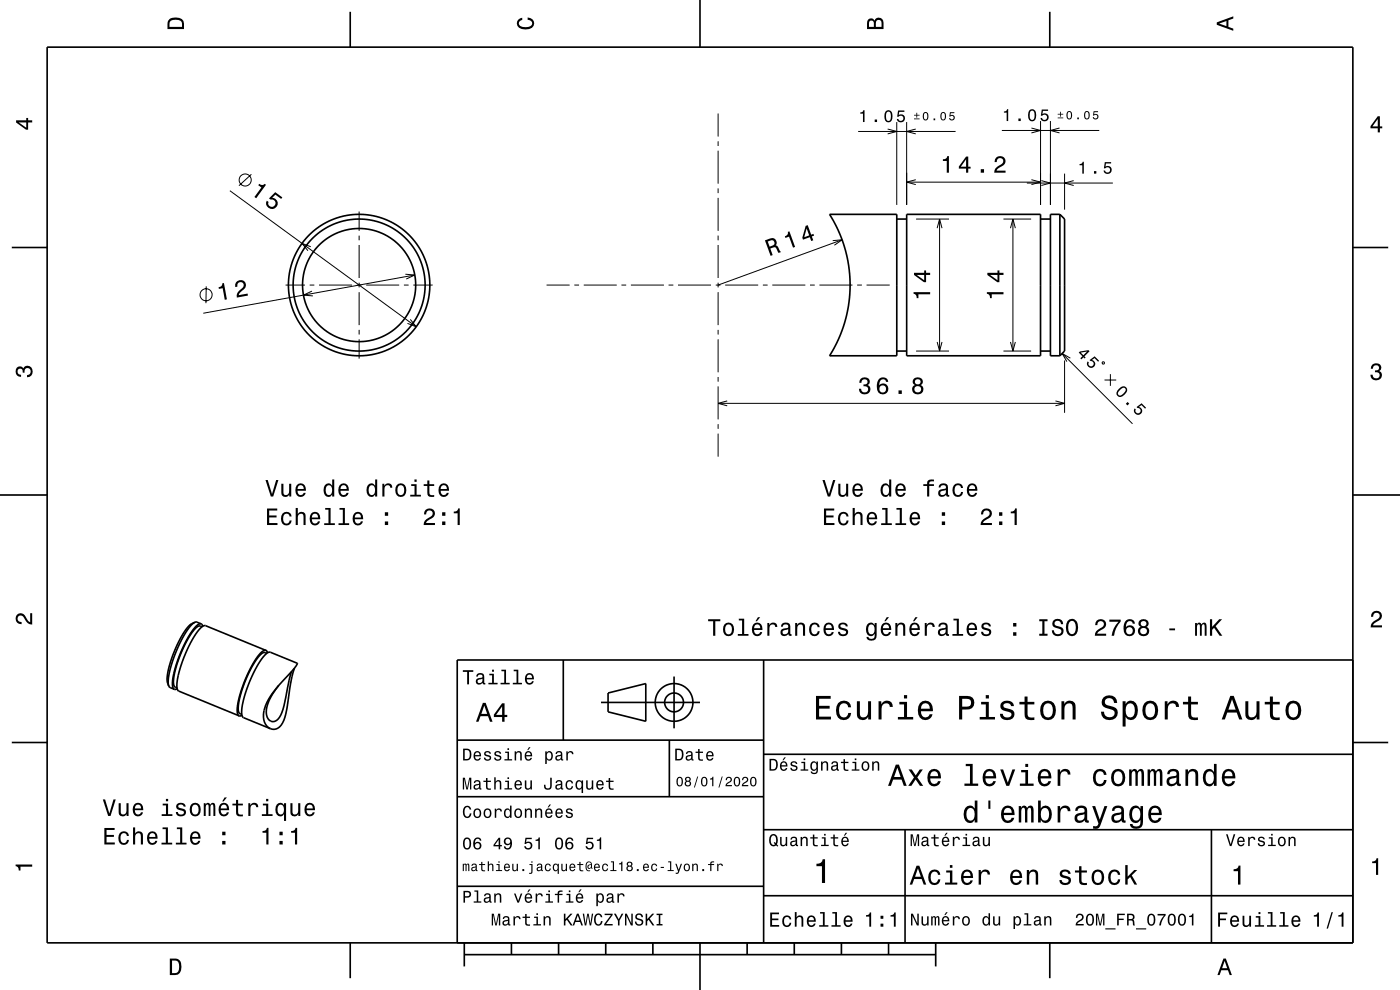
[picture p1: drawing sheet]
<svg xmlns="http://www.w3.org/2000/svg" width="297mm" height="210mm" viewBox="0 0 297 210" stroke-linecap="round" stroke-linejoin="round" font-family="sans-serif">
<g fill="none" stroke="#000" stroke-width=".21">
<path d="M53.3 37l-2.6 2.4M152.3 24.1v4.9M152.3 30v1M152.3 32v7M152.3 40v1M182.1 27.9h20.6M188.3 27.4l1.9 .5-1.9 .5M190.2 25.9v17.6M192.3 25.9v17.6M192.3 38.6h28.4M194.3 27.4l-2 .5 2 .5M194.3 38.1l-2 .5 2 .6"/>
<path d="M212.5 27.7h20.7M217.8 38.8h18.3M218.8 27.2l1.9 .5-1.9 .5M218.8 38.1l1.9 .5-1.9 .6M220.7 25.7v17.8M220.9 38.3l1.9 .5-1.9 .5M222.8 25.7v17.8M224.8 27.2l-2 .5 2 .5M225.8 36.8v7.7M227.8 38.3l-2 .5 2 .5M48.8 40.5l39.5 28.8M65.9 52.3l-1.8-.7 1.2 1.6"/>
<path d="M76.2 44.9v4.1M76.2 50v1M76.2 52v7M76.2 60v1M86 58.2l2 .1-1.8 .9M88 58.3l-44.9 8.1M152.3 42v7M152.3 50v1M152.3 52v7M152.3 60v1M176.7 51l1.9-.1-1.6 1.1M178.6 50.9l-26.3 9.6"/>
<path d="M194.3 46.5h7M198.8 48.4l.5-1.9 .5 1.9M199.3 46.5v28M212.9 46.5h5.8M214.4 48.4l.5-1.9 .5 1.9M214.9 46.5v28M43.8 60.7l-.1 3.6M60.6 60.5h4.1M65.7 60.5h1M66.2 61.8l-1.8 .8 2 .2M67.7 60.5h7M75.7 60.5h1"/>
<path d="M76.2 62v7M76.2 70v1M76.2 72v4.1M77.7 60.5h7M85.7 60.5h1M87 67.8l1.3 1.5-1.9-.7M87.7 60.5h4.1M115.9 60.5h4.9M121.8 60.5h1M123.8 60.5h7M131.8 60.5h1M133.8 60.5h7"/>
<path d="M141.8 60.5h1M143.8 60.5h7M151.8 60.5h1M152.3 62v7M152.3 70v1M152.3 72v7M152.3 80v1M153.8 60.5h7M161.8 60.5h1M163.8 60.5h7M171.8 60.5h1M173.8 60.5h7"/>
<path d="M181.8 60.5h1M183.8 60.5h4.9M194.3 74.5h7M198.8 72.5l.5 2 .5-2M212.9 74.5h5.8M214.4 72.5l.5 2 .5-2M225.3 75l14.9 14.9M225.8 76.5v11.1M227.1 76l-1.8-1 1 1.7M233.8 76.9l.4-.1 .1 .3-.4 .1zM235.6 79.4v2.4M152.3 82v7"/>
<path d="M152.3 90v1M152.3 92v4.9M152.3 85.6h73.5M154.3 85l-2 .6 2 .5M223.9 85l1.9 .6-1.9 .5M234.3 80.6h2.5"/>
<circle cx="52" cy="38.2" r="1.28"/>
<circle cx="43.7" cy="62.5" r="1.28"/>
</g>
<g fill="none" stroke="#000" stroke-width=".35">
<path d="M10 10h277v190h-277zM74.3 2.5v7.5M148.5 0v10M222.7 2.5v7.5M2.5 52.5h7.5M176 45.5h14.2v30h-14.2l1.9-3.6 1.3-3.5 .8-3.6 .3-4.3-.2-3.9-.8-3.7-1.4-3.8zM190.2 46.5h2.1M192.3 45.5h28.4v30h-28.4zM220.7 46.5h2.1M224.8 45.5h-2v30h2M224.8 45.5v30M224.8 45.5l1 1v28l-1 1"/>
<path d="M287 52.5h7.5M190.2 74.5h2.1M220.7 74.5h2.1M0 105h10M287 105h10M41.3 132l-.8 .7-1.1 1.4-2 4.2-.9 2.3-.6 2.3-.2 1.6 .1 1M41.3 132l.4-.1 1 .4M41.3 132l-.9 .5-.9 1-1.3 2.1-1.2 2.4-.9 2.6-.6 2.4v1.4l.3 1.1M42.7 132.3a2.59 2.59 0 0 0-2 1.7l-1.4 2.4-1.3 2.9-1 3.1-.4 2.2a1.62 1.62 0 0 0 .4 1.6M42.7 132.3l.3 .5M42.9 133l-.4-.2a2.76 2.76 0 0 0-2 1.8l-1.4 2.5-1.1 2.5-.8 2.5-.4 2a1.64 1.64 0 0 0 .4 1.7l.4 .1M56.3 138.9l.5-.5 .5-.1 5.8 2.4-.6 1a41.2 41.2 0 0 0-5.6 6.7 5.4 5.4 0 0 0-.6 5.3l1.1 .9-5.7-2.4a2.39 2.39 0 0 1-.3-2.4l.6-2.7 1.2-3.2 1.6-3.1z"/>
<path d="M56.4 138l-12.8-5.3a2.58 2.58 0 0 0-2 1.7l-1.5 2.6-1.2 2.7-1 3.1-.4 2.2a1.62 1.62 0 0 0 .4 1.6l12.8 5.2M56.4 138a2.58 2.58 0 0 0-2 1.6l-1.4 2.4-1.2 2.7-1 2.9-.5 2.6a1.63 1.63 0 0 0 .4 1.6M56.4 138l.4 .5M56.6 138.6l-.4-.2a2.77 2.77 0 0 0-2 1.8l-1.2 2.1-1.2 2.7-.8 2.5-.4 2.2a1.72 1.72 0 0 0 .3 1.7l.4 .1M119.5 140v17M162 140v60M287 140h-190v60M2.5 157.5h7.5M35.8 145.5l.2 .3 1 .4M37.6 146.1l-.6 .1M51.3 151.7l-.6 .1M61.8 142.5l-.4 1.4a49.8 49.8 0 0 1-1.8 7.8 1.64 1.64 0 0 1-2.4 1.1 3.3 3.3 0 0 1-.4-3.5l1-2.1 1.3-1.8"/>
<path d="M62.5 141.7a71.3 71.3 0 0 0-1.9 9.7 3.8 3.8 0 0 1-2.1 3.2h-1.1M97 157h65M127.5 149h21M129 147l8-2v8l-8-2zM142 157v12M143 143.5v11M287 157.5h7.5M97 169h65M162 176h125M162 160h125M192 176v24M257 176v24"/>
<path d="M97 188h65M162 190h125M74.3 200v7.5M98.5 202.5h100M98.5 200v5M108.5 200v2.5M118.5 200v2.5M128.5 200v2.5M138.5 200v2.5M148.5 200v10M158.5 200v2.5M168.5 200v2.5"/>
<path d="M178.5 200v2.5M188.5 200v2.5M198.5 200v5M222.7 200v7.5"/>
<circle cx="76.2" cy="60.5" r="12"/>
<circle cx="76.2" cy="60.5" r="15"/>
<circle cx="76.2" cy="60.5" r="14"/>
<circle cx="143" cy="149" r="2"/>
<circle cx="143" cy="149" r="4"/>
</g>
<g fill="#000">
<path d="M36 4a2.18 2.18 0 0 0-.5 2.2h3.5v-1.2a1.43 1.43 0 0 0-1.7-1.3zM36.3 4.4a2.15 2.15 0 0 1 2.2 .3l.1 1h-2.6v-1z" fill-rule="evenodd"/>
<path d="M109.9 4.2l.9-.4v.4a.7 .7 0 0 0-.7 .5 .7 .7 0 0 0 .3 .8 1.7 1.7 0 0 0 2.5-.5 .9 .9 0 0 0-1-.8v-.5a1.24 1.24 0 0 1 1.4 1.1 1.24 1.24 0 0 1-1 1.4 2.22 2.22 0 0 1-2.5-.7l-.2-.5z" fill-rule="evenodd"/>
<path d="M184.2 4.2l-.3 .7v1.3h3.5v-1.3a.98 .98 0 0 0-.7-1.1 .98 .98 0 0 0-1.2 .6 .84 .84 0 0 0-1.3-.2zM184.5 4.5a.54 .54 0 0 1 .6-.1 .54 .54 0 0 1 .3 .6v.7h-1zM185.9 4.4a.62 .62 0 0 1 .8-.1 .62 .62 0 0 1 .3 .6v.8h-1.2z" fill-rule="evenodd"/>
<path d="M258.1 4.7v.6l3.5 1.2v-.4l-1-.4v-1.4l1-.4v-.4zM258.6 5l1.6-.5v1z" fill-rule="evenodd"/>
<path d="M3.4 25.5v.5l2.1 1.5h.5v-1.5h.8v-.5h-.8v-.5h-.4v.5zM4 26h1.6v1.1z" fill-rule="evenodd"/>
<path d="M182.5 23.9v.2h.6v1.8h.3v-2.5h-.2a.55 .55 0 0 1-.7 .5zM185.6 25.4v.5h.5v-.5zM187.8 23.7a1.44 1.44 0 0 0 .7 2.3 1.45 1.45 0 0 0 .6-2.3 .79 .79 0 0 0-1.3 0zM188.2 23.7h.5a1.69 1.69 0 0 1 0 1.9h-.5a1.71 1.71 0 0 1 0-1.9zM190.5 23.4l-.2 1.4h.3a.57 .57 0 0 1 .9-.2 .57 .57 0 0 1-.1 .9 .57 .57 0 0 1-.8-.3h-.3a.86 .86 0 0 0 1 .8 .86 .86 0 0 0 .6-1.2 .86 .86 0 0 0-1.2-.4l.1-.7h1.1v-.3z" fill-rule="evenodd"/>
<path d="M193.9 25.1v.2h1.2v-.2zM193.9 24.4v.1h.5v.5h.2v-.5h.5v-.1h-.5v-.5h-.2v.5zM195.9 24l-.1 .3a.95 .95 0 0 0 .6 1.3 .98 .98 0 0 0 .6-.9 .98 .98 0 0 0-.6-1zM196.2 24h.2a.85 .85 0 0 1 0 1.4l-.4-.4v-.6zM198 25.1v.4h.4v-.4zM199.6 24l-.1 .3a.95 .95 0 0 0 .6 1.3 .98 .98 0 0 0 .6-.9 .98 .98 0 0 0-.6-1zM199.9 24h.2a.85 .85 0 0 1 0 1.4l-.4-.4v-.6zM201.5 23.8l-.1 .9h.2a.4 .4 0 0 1 .6-.1 .4 .4 0 0 1 0 .6 .4 .4 0 0 1-.6-.1h-.3a.6 .6 0 0 0 .8 .5 .6 .6 0 0 0 .4-.8 .6 .6 0 0 0-.9-.3l.1-.5h.8v-.2z" fill-rule="evenodd"/>
<path d="M200 33.8v.3h.8v2.5h.5v-3.5h-.3a.77 .77 0 0 1-1 .7zM204.9 33.2l-1.5 2.1v.5h1.5v.8h.5v-.8h.5v-.4h-.5v-2.2zM204.9 33.8v1.6h-1.1zM208.1 35.9v.7h.7v-.7zM211.3 33.4l-.3 1h.5a.7 .7 0 0 1 .5-.9 .7 .7 0 0 1 .8 .5 .7 .7 0 0 1-.5 .9 1.8 1.8 0 0 0-1.4 1.7h2.4v-.4h-1.9a1.69 1.69 0 0 1 1.2-.9 1.15 1.15 0 0 0 .5-1.8 1.15 1.15 0 0 0-1.8-.1z" fill-rule="evenodd"/>
<path d="M213 23.6v.3h.6v1.8h.3v-2.5h-.3a.55 .55 0 0 1-.6 .4zM216 25.1v.6h.5v-.6zM218.3 23.5a1.44 1.44 0 0 0 .7 2.2 1.45 1.45 0 0 0 .6-2.2 .79 .79 0 0 0-1.3 0zM218.7 23.5h.5a1.69 1.69 0 0 1 0 1.9h-.5a1.71 1.71 0 0 1 0-1.9zM221 23.2l-.2 1.4h.3a.57 .57 0 0 1 .9-.2 .57 .57 0 0 1-.1 .9 .57 .57 0 0 1-.8-.3h-.4a.86 .86 0 0 0 1.1 .8 .86 .86 0 0 0 .6-1.2 .86 .86 0 0 0-1.3-.4l.1-.7h1.1v-.3z" fill-rule="evenodd"/>
<path d="M224.4 24.9v.2h1.2v-.2zM224.4 24.1v.2h.5v.5h.2v-.5h.5v-.2h-.5v-.4h-.2v.4zM226.4 23.8l-.1 .3a.95 .95 0 0 0 .5 1.3 .98 .98 0 0 0 .6-1 .98 .98 0 0 0-.6-.9zM226.7 23.8l.1-.1a.85 .85 0 0 1 0 1.4l-.3-.3v-.7zM228.5 24.9v.4h.4v-.4zM230.1 23.8l-.1 .3a.95 .95 0 0 0 .6 1.3 .98 .98 0 0 0 .6-1 .98 .98 0 0 0-.6-.9zM230.4 23.8l.2-.1a.85 .85 0 0 1 0 1.4l-.4-.3v-.7zM232 23.6l-.1 .9h.2a.4 .4 0 0 1 .6-.1 .4 .4 0 0 1 0 .6 .4 .4 0 0 1-.6-.2h-.3a.6 .6 0 0 0 .8 .6 .6 .6 0 0 0 .4-.9 .6 .6 0 0 0-.9-.2l.1-.5h.7v-.2z" fill-rule="evenodd"/>
<path d="M229 34.8v.3h.6v1.7h.3v-2.5h-.2a.56 .56 0 0 1-.7 .5zM232.1 36.3v.5h.5v-.5zM234.4 34.4l-.2 1.3h.3a.57 .57 0 0 1 .8-.2 .57 .57 0 0 1 0 .9 .57 .57 0 0 1-.9-.2h-.3a.86 .86 0 0 0 1.1 .7 .86 .86 0 0 0 .6-1.1 .86 .86 0 0 0-1.3-.4l.1-.7h1.1v-.3z" fill-rule="evenodd"/>
<path d="M292.3 24.7l-1.6 2.1v.4h1.6v.9h.4v-.9h.5v-.4h-.5v-2.1zM292.3 25.2v1.6h-1.1z" fill-rule="evenodd"/>
<path d="M55 39l-.2 .3 .6 .5-1.4 2 .3 .3 2.1-2.9-.2-.2a.77 .77 0 0 1-1.2 0zM58.4 40.8l-1.3 1.3 .3 .2a.8 .8 0 0 1 1.1 .6 .8 .8 0 0 1-.8 .9 .8 .8 0 0 1-.7-1l-.4-.2a1.21 1.21 0 0 0 .6 1.7 1.21 1.21 0 0 0 1.6-.8 1.21 1.21 0 0 0-1.1-1.5l.7-.7 1.3 .9 .2-.3z" fill-rule="evenodd"/>
<path d="M162.3 51l1.2 3.3 .4-.2-.5-1.4a.84 .84 0 0 1 1.4 .1l.4 .9 .5-.2-.8-1.3-.4-.1a.97 .97 0 0 0 .1-1.2 .97 .97 0 0 0-1.2-.3zM162.9 51.2a1.07 1.07 0 0 1 1.2-.1 .6 .6 0 0 1 .2 .6 .6 .6 0 0 1-.5 .4l-.5 .2z" fill-rule="evenodd"/>
<path d="M167.1 49.2a.77 .77 0 0 1-.6 .9l.1 .4 .8-.3 .8 2.3 .5-.1-1.2-3.3zM170.9 47.9l-.7 2.5 .2 .4 1.4-.5 .3 .8 .4-.1-.3-.8 .5-.2-.1-.4-.5 .2-.8-2zM171.1 48.5l.6 1.4-1.1 .4z" fill-rule="evenodd"/>
<path d="M47.2 60.1a.77 .77 0 0 1-.8 .8v.4l.8-.2 .5 2.5 .4-.1-.6-3.5zM50.1 59.9l-.2 1 .5-.1a.71 .71 0 0 1 .3-.9 .71 .71 0 0 1 1 .3 .71 .71 0 0 1-.4 1 1.8 1.8 0 0 0-1.1 1.9l2.4-.4-.1-.4-1.8 .3a2.25 2.25 0 0 1 1.2-1.4 1.13 1.13 0 0 0-.2-1.7 1.13 1.13 0 0 0-1.6 .4z" fill-rule="evenodd"/>
<path d="M193.8 62v.3a.77 .77 0 0 1 .7 .9h.3v-.8h2.5v-.4zM193.9 57.9v.4l2.1 1.6h.5v-1.6h.8v-.4h-.8v-.5h-.4v.5zM194.5 58.3h1.6v1.1z" fill-rule="evenodd"/>
<path d="M209.4 62v.3a.77 .77 0 0 1 .6 .9h.4v-.8h2.5v-.4zM209.5 57.9v.4l2.1 1.6h.4v-1.6h.9v-.4h-.9v-.5h-.4v.5zM210 58.3h1.6v1.1z" fill-rule="evenodd"/>
<path d="M228.8 74.8l.8 .8-.4 .4 .2 .2 .5-.4 .2 .2 .2-.2-.2-.2 1-1.1-.2-.2-1.8 .3zM229.3 74.8l1.3-.2-.8 .8zM230.8 76.7a.86 .86 0 0 0 .2 1.2 .86 .86 0 0 0 1.2-.4 .86 .86 0 0 0-.6-1.1l.6-.4 .8 .7 .2-.2-1-.9-1.1 .8 .2 .2a.57 .57 0 0 1 .8 .5 .57 .57 0 0 1-.7 .6 .57 .57 0 0 1-.4-.8z" fill-rule="evenodd"/>
<path d="M291.1 77.4a1.08 1.08 0 0 1 1.4-.2 1.08 1.08 0 0 1 .4 1.2l-.3 .3a1.06 1.06 0 0 1 .5 1.3 1.06 1.06 0 0 1-1.2 .7 1.1 1.1 0 0 1-1.2-1.2h.5a.71 .71 0 0 0 1 .8 .71 .71 0 0 0 .1-1.3h-.6v-.4a.61 .61 0 0 0 .8-.3 .61 .61 0 0 0-.2-.8 .61 .61 0 0 0-.9 .2l-.1 .5h-.5z" fill-rule="evenodd"/>
<path d="M3.6 78a.86 .86 0 0 1 1.4 .2 1.06 1.06 0 0 1 1.2-.6 1.06 1.06 0 0 1 .7 1.2 1.1 1.1 0 0 1-1.2 1.2v-.4a.71 .71 0 0 0 .8-1 .71 .71 0 0 0-1.3-.1v.6h-.4a.61 .61 0 0 0-.3-.8 .61 .61 0 0 0-.8 .2 .61 .61 0 0 0 .2 .8l.6 .2v.4a1.15 1.15 0 0 1-1.2-.6 1.15 1.15 0 0 1 .3-1.3z" fill-rule="evenodd"/>
<path d="M182.6 80.3l-.3 .9h.4a.62 .62 0 0 1 .4-.8 .62 .62 0 0 1 .8 .3 .62 .62 0 0 1-.2 .8h-.5v.4a.72 .72 0 0 1 .9 .5 .72 .72 0 0 1-.5 .9 .72 .72 0 0 1-.9-.5v-.3h-.5a1.18 1.18 0 0 0 1.5 1.2 1.18 1.18 0 0 0 .6-1.9l-.2-.1a.9 .9 0 0 0 .3-1.1 .9 .9 0 0 0-1-.6zM186.5 80.3a2.4 2.4 0 0 0 .2 3.3 1.16 1.16 0 0 0 1.6-.4 1.16 1.16 0 0 0-.2-1.5 1.16 1.16 0 0 0-1.6 0 1.03 1.03 0 0 1 .8-1.3 .58 .58 0 0 1 .7 .6h.4a1.12 1.12 0 0 0-.7-.9 1.12 1.12 0 0 0-1.2 .2zM186.5 82.5a.75 .75 0 0 1 1.5 0 .75 .75 0 0 1-1.5 0zM190.6 82.8v.8h.7v-.8zM193.9 80.3a.84 .84 0 0 0 .2 1.4 1.11 1.11 0 0 0-.5 1.5 1.11 1.11 0 0 0 1.6 .4 1.03 1.03 0 0 0 .7-.9 1.03 1.03 0 0 0-.6-1 .89 .89 0 0 0 .4-1.1 .89 .89 0 0 0-1-.6zM194 82.6a.71 .71 0 0 1 1.4 0 .71 .71 0 0 1-1.4 0zM194.1 81a.6 .6 0 0 1 1.2 0 .6 .6 0 0 1-1.2 0z" fill-rule="evenodd"/>
<path d="M237.4 82.5a1.01 1.01 0 0 0-.3 1.5 1.45 1.45 0 0 0 2-1.2 .81 .81 0 0 0-.4-.8 .81 .81 0 0 0-.9 .1zM237.6 82.7l.6-.4a.45 .45 0 0 1 .5 .1 .45 .45 0 0 1 .1 .4l-.2 .3a1.15 1.15 0 0 1-1.3 .7l-.1-.5zM239.2 85.3l-.4 .4 .4 .3 .4-.4zM240.7 86.6a.86 .86 0 0 0 .3 1.3 .86 .86 0 0 0 1.2-.4 .86 .86 0 0 0-.6-1.2l.5-.4 .8 .8 .2-.2-.9-1-1.1 .8 .2 .2a.57 .57 0 0 1 .8 .5 .57 .57 0 0 1-.7 .6 .57 .57 0 0 1-.4-.7z" fill-rule="evenodd"/>
<path d="M56.6 107.9v3.5h2.3v-.5h-1.8v-1.1h1.6v-.5h-1.6v-1h1.7v-.4zM59.9 109a1.53 1.53 0 0 0 .9 2.5 1.05 1.05 0 0 0 1.1-1.1h-.5a.67 .67 0 0 1-.6 .7 .67 .67 0 0 1-.7-.6 1.12 1.12 0 0 1 .7-1.5 .6 .6 0 0 1 .6 .6h.5a1.09 1.09 0 0 0-.8-1 1.09 1.09 0 0 0-1.2 .4zM62.7 107.8v3.6h.5v-1.6a.64 .64 0 0 1 .4-.8 .64 .64 0 0 1 .8 .4v2h.4v-1.8a.88 .88 0 0 0-.6-1 .88 .88 0 0 0-1 .5v-1.3zM66 109a1.54 1.54 0 0 0 .8 2.5 1.05 1.05 0 0 0 1.1-.9h-.5l-.2 .3-.3 .2a.75 .75 0 0 1-.7-1h1.7a1.16 1.16 0 0 0-.5-1.3 1.16 1.16 0 0 0-1.4 .2zM66.3 109.2a.66 .66 0 0 1 .8-.2 .66 .66 0 0 1 .4 .8h-1.3zM69 107.8v.3h.7v2.9h-.9v.4h2.2v-.4h-.9v-3.2zM72 107.8v.3h.7v2.9h-.9v.4h2.3v-.4h-.9v-3.2zM75.1 109a1.54 1.54 0 0 0 .8 2.5 1.06 1.06 0 0 0 1.1-.9h-.4l-.3 .3-.3 .2a.75 .75 0 0 1-.7-1h1.7a1.16 1.16 0 0 0-.4-1.3 1.16 1.16 0 0 0-1.5 .2zM75.5 109.2a.66 .66 0 0 1 .8-.2 .66 .66 0 0 1 .3 .8h-1.3zM81.6 110.6v.8h.7v-.8zM81.6 108.7v.7h.7v-.7z" fill-rule="evenodd"/>
<path d="M56.3 101.8l1.2 3.5h.5l1.1-3.5h-.5l-.9 3-.9-3zM59.7 102.6v1.8a.89 .89 0 0 0 .6 1 .89 .89 0 0 0 1.1-.5v.4h.4v-2.7h-.5v1.6a.65 .65 0 0 1-.3 .8 .65 .65 0 0 1-.9-.3v-2.1zM63 102.9a1.54 1.54 0 0 0 .8 2.5 1.06 1.06 0 0 0 1.1-.9h-.5l-.2 .4-.4 .1a.76 .76 0 0 1-.7-.9h1.8a1.17 1.17 0 0 0-.5-1.4 1.17 1.17 0 0 0-1.4 .2zM63.3 103.1a.66 .66 0 0 1 .8-.1 .66 .66 0 0 1 .3 .7h-1.3zM68.9 102.9a1.58 1.58 0 0 0 .8 2.5l.4-.1 .4-.4v.4h.4v-3.6h-.4v1.3a.89 .89 0 0 0-1.6-.1zM69.3 103.2a.62 .62 0 0 1 .7-.3 .62 .62 0 0 1 .4 .6 1.11 1.11 0 0 1-.6 1.5 1.19 1.19 0 0 1-.5-1.8zM72.1 102.9a1.54 1.54 0 0 0 .8 2.5 1.06 1.06 0 0 0 1.1-.9h-.5l-.2 .4-.4 .1a.76 .76 0 0 1-.7-.9h1.8a1.16 1.16 0 0 0-.5-1.4 1.16 1.16 0 0 0-1.4 .2zM72.4 103.1a.66 .66 0 0 1 .8-.1 .66 .66 0 0 1 .3 .7h-1.3zM78 102.9a1.58 1.58 0 0 0 .8 2.5l.4-.1 .4-.4v.4h.4v-3.6h-.4v1.3a.89 .89 0 0 0-1.6-.1zM78.4 103.2a.62 .62 0 0 1 .7-.3 .62 .62 0 0 1 .4 .6 1.11 1.11 0 0 1-.6 1.5 1.19 1.19 0 0 1-.5-1.8zM81.1 102.6v2.7h.5v-1.5a.66 .66 0 0 1 .3-.8 .66 .66 0 0 1 .8 .2l.1 .3h.4a.89 .89 0 0 0-.7-1 .89 .89 0 0 0-1 .6v-.5zM84.2 102.9a1.53 1.53 0 0 0 .8 2.5 1.48 1.48 0 0 0 1.2-1.4 1.48 1.48 0 0 0-1.2-1.5l-.5 .1zM84.5 103.2a.67 .67 0 0 1 .7-.3 .67 .67 0 0 1 .5 .6 1.11 1.11 0 0 1-.7 1.5 1.17 1.17 0 0 1-.5-1.8zM87.2 102.7v.4h.7v1.9h-.9v.3h2.3v-.3h-.9v-2.3zM87.9 101.7v.5h.5v-.5zM90.6 101.9v.8h-.7v.4h.7l.1 1.8a1.05 1.05 0 0 0 1.4 .5v-.4l-.9-.1-.1-.5v-1.3h1v-.4h-1v-.8zM93.3 102.9a1.54 1.54 0 0 0 .8 2.5 1.06 1.06 0 0 0 1.1-.9h-.4l-.2 .4-.4 .1a.76 .76 0 0 1-.7-.9h1.8a1.17 1.17 0 0 0-.5-1.4 1.17 1.17 0 0 0-1.5 .2zM93.7 103.1a.66 .66 0 0 1 .8-.1 .66 .66 0 0 1 .3 .7h-1.3z" fill-rule="evenodd"/>
<path d="M90.3 108.2l-.3 .9h.4a.7 .7 0 0 1 .5-.8 .7 .7 0 0 1 .9 .5 .7 .7 0 0 1-.5 .8 1.8 1.8 0 0 0-1.4 1.8h2.4v-.5h-1.9a2.2 2.2 0 0 1 1.5-1.1 1.13 1.13 0 0 0 0-1.7 1.13 1.13 0 0 0-1.6 .1zM93.8 110.6v.8h.7v-.8zM93.8 108.7v.7h.7v-.7zM96.3 108.5v.4h.8v2.5h.4v-3.6h-.3a.77 .77 0 0 1-.9 .7z" fill-rule="evenodd"/>
<path d="M174.8 107.9v3.5h2.2v-.5h-1.7v-1.1h1.5v-.5h-1.5v-1h1.7v-.4zM178.1 109a1.53 1.53 0 0 0 .8 2.5 1.05 1.05 0 0 0 1.1-1.1h-.4a.67 .67 0 0 1-.6 .7 .67 .67 0 0 1-.7-.6 1.12 1.12 0 0 1 .6-1.5 .6 .6 0 0 1 .7 .6h.4a1.09 1.09 0 0 0-.7-1 1.09 1.09 0 0 0-1.2 .4zM180.9 107.8v3.6h.4v-1.6a.64 .64 0 0 1 .4-.8 .64 .64 0 0 1 .8 .4v2h.5v-1.8a.88 .88 0 0 0-.6-1 .88 .88 0 0 0-1.1 .5v-1.3zM184.2 109a1.54 1.54 0 0 0 .8 2.5 1.05 1.05 0 0 0 1-.9h-.4l-.2 .3-.4 .2a.75 .75 0 0 1-.7-1h1.8a1.16 1.16 0 0 0-.5-1.3 1.16 1.16 0 0 0-1.4 .2zM184.5 109.2a.66 .66 0 0 1 .8-.2 .66 .66 0 0 1 .3 .8h-1.3zM187.1 107.8v.3h.7v2.9h-.9v.4h2.3v-.4h-.9v-3.2zM190.2 107.8v.3h.7v2.9h-.9v.4h2.2v-.4h-.9v-3.2zM193.3 109a1.54 1.54 0 0 0 .8 2.5 1.06 1.06 0 0 0 1-.9h-.4l-.2 .3-.4 .2a.75 .75 0 0 1-.7-1h1.8a1.16 1.16 0 0 0-.5-1.3 1.16 1.16 0 0 0-1.4 .2zM193.6 109.2a.66 .66 0 0 1 .8-.2 .66 .66 0 0 1 .3 .8h-1.3zM199.8 110.6v.8h.7v-.8zM199.8 108.7v.7h.7v-.7z" fill-rule="evenodd"/>
<path d="M174.5 101.8l1.1 3.5h.5l1.1-3.5h-.5l-.8 3-.9-3zM177.8 102.6v1.8a.89 .89 0 0 0 .7 1 .89 .89 0 0 0 1-.5v.4h.4v-2.7h-.4v1.6a.65 .65 0 0 1-.4 .8 .65 .65 0 0 1-.8-.3v-2.1zM181.1 102.9a1.54 1.54 0 0 0 .8 2.5 1.06 1.06 0 0 0 1.1-.9h-.4l-.3 .4-.3 .1a.76 .76 0 0 1-.7-.9h1.8a1.17 1.17 0 0 0-.5-1.4 1.17 1.17 0 0 0-1.5 .2zM181.5 103.1a.66 .66 0 0 1 .8-.1 .66 .66 0 0 1 .3 .7h-1.3zM187.1 102.9a1.58 1.58 0 0 0 .7 2.5l.5-.1 .3-.4v.4h.5v-3.6h-.5v1.3a.89 .89 0 0 0-1.5-.1zM187.4 103.2a.62 .62 0 0 1 .7-.3 .62 .62 0 0 1 .5 .6 1.11 1.11 0 0 1-.7 1.5 1.19 1.19 0 0 1-.5-1.8zM190.2 102.9a1.54 1.54 0 0 0 .8 2.5 1.06 1.06 0 0 0 1.1-.9h-.4l-.2 .4-.4 .1a.76 .76 0 0 1-.7-.9h1.8a1.16 1.16 0 0 0-.5-1.4 1.16 1.16 0 0 0-1.5 .2zM190.6 103.1a.66 .66 0 0 1 .8-.1 .66 .66 0 0 1 .3 .7h-1.3zM195.9 102.7v.4h.8v2.2h.4v-2.2h1v-.4h-1l.1-.4 .3-.2h.6v-.4a1.03 1.03 0 0 0-1.4 .8v.2zM199.4 102.8l-.3 .6h.4a.55 .55 0 0 1 .7-.5 .55 .55 0 0 1 .4 .7l-.2 .1a1 1 0 0 0-1.1 .2 1 1 0 0 0-.2 1 .94 .94 0 0 0 1.6 .1l.1 .3h.6v-.3l-.3-.1v-1.6a1.02 1.02 0 0 0-1.7-.5zM199.6 104.3l1.1-.4a.77 .77 0 0 1-.2 .9 .77 .77 0 0 1-.9 .1l-.1-.3zM202.4 102.9a1.53 1.53 0 0 0 .8 2.5 1.05 1.05 0 0 0 1.1-1h-.4a.67 .67 0 0 1-.6 .6 .67 .67 0 0 1-.7-.6 1.12 1.12 0 0 1 .6-1.5 .6 .6 0 0 1 .7 .6h.4a1.09 1.09 0 0 0-.8-.9 1.09 1.09 0 0 0-1.1 .3zM205.4 102.9a1.54 1.54 0 0 0 .8 2.5 1.06 1.06 0 0 0 1.1-.9h-.4l-.3 .4-.3 .1a.76 .76 0 0 1-.7-.9h1.7a1.16 1.16 0 0 0-.4-1.4 1.16 1.16 0 0 0-1.5 .2zM205.8 103.1a.66 .66 0 0 1 .8-.1 .66 .66 0 0 1 .3 .7h-1.3z" fill-rule="evenodd"/>
<path d="M208.4 108.2l-.3 .9h.5a.7 .7 0 0 1 .5-.8 .7 .7 0 0 1 .8 .5 .7 .7 0 0 1-.5 .8 1.8 1.8 0 0 0-1.4 1.8h2.4v-.5h-1.9a2.2 2.2 0 0 1 1.5-1.1 1.13 1.13 0 0 0 .1-1.7 1.13 1.13 0 0 0-1.7 .1zM211.9 110.6v.8h.7v-.8zM211.9 108.7v.7h.7v-.7zM214.4 108.5v.4h.8v2.5h.5v-3.6h-.3a.77 .77 0 0 1-1 .7z" fill-rule="evenodd"/>
<path d="M3.6 130.4a1.22 1.22 0 0 1 2 .7l.4 .6 .4 .3v-1.9h.4v2.4a1.8 1.8 0 0 1-1.7-1.4 .71 .71 0 0 0-.9-.5 .71 .71 0 0 0-.5 .8 .71 .71 0 0 0 .9 .5v.5a1.18 1.18 0 0 1-1.2-.7 1.18 1.18 0 0 1 .2-1.3z" fill-rule="evenodd"/>
<path d="M150.2 131.4v.4h1.1v3.1h.5v-3.1h1v-.4zM153.7 132.4a1.53 1.53 0 0 0 .9 2.6 1.48 1.48 0 0 0 1.1-1.5 1.48 1.48 0 0 0-1.1-1.4l-.5 .1zM154 132.7a.67 .67 0 0 1 .7-.2 .67 .67 0 0 1 .5 .5 1.11 1.11 0 0 1-.6 1.6 1.17 1.17 0 0 1-.6-1.9zM156.7 131.2v.4h.7v2.9h-.9v.4h2.3v-.4h-.9v-3.3zM160.8 130.9l-.5 .9h.3l.7-.9zM159.8 132.4a1.54 1.54 0 0 0 .8 2.6 1.06 1.06 0 0 0 1.1-.9h-.4l-.3 .3-.3 .2a.76 .76 0 0 1-.7-1h1.7a1.16 1.16 0 0 0-.4-1.3 1.16 1.16 0 0 0-1.5 .1zM160.2 132.7a.66 .66 0 0 1 .8-.2 .66 .66 0 0 1 .3 .8h-1.3zM162.8 132.2v2.7h.4v-1.6a.66 .66 0 0 1 .4-.8 .66 .66 0 0 1 .8 .3l.1 .2h.4a.89 .89 0 0 0-.7-.9 .89 .89 0 0 0-1 .5v-.4zM165.9 132.3l-.2 .6h.4a.55 .55 0 0 1 .7-.5 .55 .55 0 0 1 .3 .8h-.2a1 1 0 0 0-1 .2 1 1 0 0 0-.3 1.1 .93 .93 0 0 0 1.7 0l.1 .3 .5 .1v-.4h-.2v-1.6a1.02 1.02 0 0 0-1.8-.6zM166.1 133.8l1.1-.3a.77 .77 0 0 1-.2 .9 .77 .77 0 0 1-.9 0zM168.7 132.2v2.7h.4v-1.6a.63 .63 0 0 1 .6-.9 .63 .63 0 0 1 .6 .8v1.7h.5v-1.8a.89 .89 0 0 0-.6-1 .89 .89 0 0 0-1.1 .5v-.4zM172 132.4a1.53 1.53 0 0 0 .8 2.6 1.06 1.06 0 0 0 1.1-1.1h-.4a.67 .67 0 0 1-.7 .7 .67 .67 0 0 1-.7-.6 1.12 1.12 0 0 1 .7-1.6 .59 .59 0 0 1 .7 .6h.4a1.09 1.09 0 0 0-.8-.9 1.09 1.09 0 0 0-1.1 .3zM175 132.4a1.54 1.54 0 0 0 .8 2.6 1.06 1.06 0 0 0 1.1-.9h-.5l-.2 .3-.4 .2a.76 .76 0 0 1-.6-1h1.7a1.16 1.16 0 0 0-.5-1.3 1.16 1.16 0 0 0-1.4 .1zM175.3 132.7a.66 .66 0 0 1 .8-.2 .66 .66 0 0 1 .4 .8h-1.3zM178.1 132.3a.75 .75 0 0 0-.2 .8 .75 .75 0 0 0 .7 .5l.9 .4a.63 .63 0 0 1-.6 .6 .63 .63 0 0 1-.7-.6h-.4a1.07 1.07 0 0 0 1.2 .9 1.07 1.07 0 0 0 .9-1.2l-.4-.3-1.1-.3a.54 .54 0 0 1 .4-.7 .54 .54 0 0 1 .6 .5h.5a1.03 1.03 0 0 0-.7-.9 1.03 1.03 0 0 0-1.1 .3zM184 132.4a1.58 1.58 0 0 0 .8 2.6l.4-.2 .4-.4a.73 .73 0 0 1-.4 1 .73 .73 0 0 1-1-.3h-.4a1.1 1.1 0 0 0 1.3 .8 1.1 1.1 0 0 0 .9-1.2v-2.5h-.4v.4l-.4-.4a.91 .91 0 0 0-1.2 .2zM184.3 132.7a.63 .63 0 0 1 .7-.2 .63 .63 0 0 1 .5 .6 1.11 1.11 0 0 1-.7 1.5 1.2 1.2 0 0 1-.5-1.9zM188.1 130.9l-.5 .9h.3l.7-.9zM187.1 132.4a1.54 1.54 0 0 0 .8 2.6 1.07 1.07 0 0 0 1.1-.9h-.4l-.2 .3-.4 .2a.76 .76 0 0 1-.7-1h1.8a1.17 1.17 0 0 0-.5-1.3 1.17 1.17 0 0 0-1.5 .1zM187.5 132.7a.66 .66 0 0 1 .8-.2 .66 .66 0 0 1 .3 .8h-1.3zM189.9 132.2v2.7h.5v-1.6a.63 .63 0 0 1 .4-.8 .63 .63 0 0 1 .8 .4v2h.4v-1.8a.89 .89 0 0 0-.6-1 .89 .89 0 0 0-1 .5v-.4zM194.2 130.9l-.5 .9h.3l.7-.9zM193.2 132.4a1.55 1.55 0 0 0 .8 2.6 1.07 1.07 0 0 0 1.1-.9h-.4l-.3 .3-.3 .2a.76 .76 0 0 1-.7-1h1.7a1.17 1.17 0 0 0-.4-1.3 1.17 1.17 0 0 0-1.5 .1zM193.6 132.7a.66 .66 0 0 1 .8-.2 .66 .66 0 0 1 .3 .8h-1.3zM196.2 132.2v2.7h.4v-1.6a.66 .66 0 0 1 .4-.8 .66 .66 0 0 1 .8 .3l.1 .2h.4a.89 .89 0 0 0-.7-.9 .89 .89 0 0 0-1 .5v-.4zM199.3 132.3l-.2 .6h.4a.55 .55 0 0 1 .6-.5 .55 .55 0 0 1 .4 .8h-.2a1 1 0 0 0-1 .2 1 1 0 0 0-.3 1.1 .93 .93 0 0 0 1.7 0l.1 .3 .5 .1v-.4h-.2v-1.6a1.02 1.02 0 0 0-.7-.8 1.02 1.02 0 0 0-1.1 .2zM199.5 133.8l1.1-.3a.77 .77 0 0 1-.2 .9 .77 .77 0 0 1-.9 0l-.1-.3zM202.3 131.2v.4h.7v2.9h-.9v.4h2.2v-.4h-.9v-3.3zM205.4 132.4a1.54 1.54 0 0 0 .8 2.6 1.06 1.06 0 0 0 1-.9h-.4l-.2 .3-.4 .2a.76 .76 0 0 1-.7-1h1.8a1.16 1.16 0 0 0-.5-1.3 1.16 1.16 0 0 0-1.4 .1zM205.7 132.7a.66 .66 0 0 1 .8-.2 .66 .66 0 0 1 .3 .8h-1.3zM208.4 132.3a.75 .75 0 0 0-.2 .8 .75 .75 0 0 0 .7 .5l.9 .4a.63 .63 0 0 1-.6 .6 .63 .63 0 0 1-.6-.6h-.5a1.07 1.07 0 0 0 1.2 .9 1.07 1.07 0 0 0 .9-1.2l-.4-.3-1.1-.3a.54 .54 0 0 1 .5-.7 .54 .54 0 0 1 .6 .5h.4a1.03 1.03 0 0 0-.7-.9 1.03 1.03 0 0 0-1.1 .3zM214.9 134.1v.8h.7v-.8zM214.9 132.2v.7h.7v-.7zM220.5 131.4v.4h.6v2.6h-.6v.5h1.7v-.5h-.6v-2.6h.6v-.4zM223.5 131.6a.96 .96 0 0 0-.2 1 .96 .96 0 0 0 .9 .6 .77 .77 0 0 1 .9 1 .83 .83 0 0 1-.9 .3 .83 .83 0 0 1-.6-.8h-.5a1.21 1.21 0 0 0 1.5 1.3 1.21 1.21 0 0 0 .8-1.8l-.8-.3a.71 .71 0 0 1-.9-.7 .7 .7 0 0 1 .8-.5 .7 .7 0 0 1 .6 .7h.4a1.16 1.16 0 0 0-.7-1.1 1.16 1.16 0 0 0-1.3 .3zM226.5 131.7a2.53 2.53 0 0 0 .4 3.1 1.21 1.21 0 0 0 1.7-.9 1.93 1.93 0 0 0-.9-2.6l-.8 .1zM227.1 131.8l.3-.1a1.7 1.7 0 0 1 .3 2.7l-.3 .1a1.69 1.69 0 0 1-.3-2.7zM232.7 131.7l-.4 .9h.5a.71 .71 0 0 1 .5-.8 .71 .71 0 0 1 .9 .5 .71 .71 0 0 1-.5 .8 1.8 1.8 0 0 0-1.4 1.8h2.4v-.5h-1.9a2.23 2.23 0 0 1 1.4-1.1 1.13 1.13 0 0 0 .1-1.7 1.13 1.13 0 0 0-1.6 .1zM235.3 131.4v.5h2a5.2 5.2 0 0 0-1.5 3h.5a5.3 5.3 0 0 1 1.4-3v-.5zM238.9 131.6a2.39 2.39 0 0 0 .2 3.3 1.16 1.16 0 0 0 1.5-.4 1.16 1.16 0 0 0-.2-1.5 1.16 1.16 0 0 0-1.6 0 1.02 1.02 0 0 1 .9-1.3 .58 .58 0 0 1 .6 .6h.5a1.12 1.12 0 0 0-.8-.9 1.12 1.12 0 0 0-1.1 .2zM238.8 133.8a.75 .75 0 0 1 1.5 0 .75 .75 0 0 1-1.5 0zM241.8 131.6a.83 .83 0 0 0 .2 1.4 1.11 1.11 0 0 0-.5 1.5 1.11 1.11 0 0 0 1.6 .4 1.03 1.03 0 0 0 .7-.9 1.03 1.03 0 0 0-.6-1 .89 .89 0 0 0 .4-1.1 .89 .89 0 0 0-1-.6zM241.9 133.9a.71 .71 0 0 1 1.4 0 .71 .71 0 0 1-1.4 0zM242 132.3a.6 .6 0 0 1 1.2 0 .6 .6 0 0 1-1.2 0zM248.1 133.3v.4h1.2v-.4zM253.5 132.2v2.7h.4v-1.9l.2-.5h.3l.1 .2 .1 2.2h.3l.1-2.1 .3-.4 .2 .2 .1 .4v1.9h.4v-1.9a.69 .69 0 0 0-.6-.9l-.5 .3-.2-.2-.3-.1-.5 .3v-.2zM256.7 131.4v3.5h.4v-1.3l.5-.4 1.1 1.7h.6l-1.4-2.1 1.4-1.4h-.7l-1.5 1.6v-1.6z" fill-rule="evenodd"/>
<path d="M291.2 129.9a1.18 1.18 0 0 1 1.9 .3 1.18 1.18 0 0 1-1 1.7l-.5 .3-.3 .5h1.9v.4h-2.4a1.8 1.8 0 0 1 1.4-1.8 .71 .71 0 0 0 .5-.8 .71 .71 0 0 0-.9-.5 .71 .71 0 0 0-.5 .8h-.4z" fill-rule="evenodd"/>
<path d="M98.2 158.8v2.5h.9a1.37 1.37 0 0 0 .7-2.2 1.56 1.56 0 0 0-1.6-.3zM98.6 159.1a.98 .98 0 0 1 1.1 .7 .98 .98 0 0 1-.6 1.2h-.5zM100.7 159.6a1.04 1.04 0 0 0-.2 1.2 1.04 1.04 0 0 0 1 .5l.5-.5h-.3l-.4 .3a.54 .54 0 0 1-.5-.7h1.3a.83 .83 0 0 0-.4-.9 .83 .83 0 0 0-1 .1zM100.9 159.7l.2-.1a.47 .47 0 0 1 .5 .1 .47 .47 0 0 1 .1 .5h-.9zM102.9 159.5l-.2 .1a.69 .69 0 0 0 .9 .9l.2 .1a.43 .43 0 0 1-.4 .5 .43 .43 0 0 1-.4-.4h-.3a.74 .74 0 0 0 .9 .7 .74 .74 0 0 0 .5-1l-1-.4a.38 .38 0 0 1 .3-.5 .38 .38 0 0 1 .4 .4h.3a.78 .78 0 0 0-1.2-.4zM105.1 159.5l-.2 .1a.69 .69 0 0 0 .9 .9l.2 .1a.43 .43 0 0 1-.4 .5 .43 .43 0 0 1-.5-.4h-.3a.74 .74 0 0 0 .9 .7 .74 .74 0 0 0 .5-1l-.9-.4a.38 .38 0 0 1 .3-.5 .38 .38 0 0 1 .4 .4h.3a.77 .77 0 0 0-1.2-.4zM107.2 159.4v.3h.5v1.3h-.7v.3h1.6v-.3h-.6v-1.6zM107.7 158.7v.4h.3v-.4zM109.2 159.4v1.9h.3v-1.1a.45 .45 0 0 1 .4-.6 .45 .45 0 0 1 .5 .5v1.2h.3v-1.3a.63 .63 0 0 0-.5-.7 .63 .63 0 0 0-.7 .4v-.3zM112.2 158.5l-.4 .6h.3l.5-.6zM111.5 159.6a1.04 1.04 0 0 0-.2 1.2 1.04 1.04 0 0 0 1.1 .5l.5-.5h-.3l-.5 .3a.54 .54 0 0 1-.5-.7h1.3a.83 .83 0 0 0-.4-.9 .83 .83 0 0 0-1 .1zM111.8 159.7l.1-.1a.48 .48 0 0 1 .5 .1 .48 .48 0 0 1 .2 .5h-1zM115.7 159.4v2.7h.3v-1.1a.66 .66 0 0 0 .7 .4 .66 .66 0 0 0 .5-.6 .91 .91 0 0 0 0-1.1 .91 .91 0 0 0-1-.3l-.2 .3v-.3zM116.1 159.8a.45 .45 0 0 1 .5-.2 .45 .45 0 0 1 .3 .4 .65 .65 0 0 1 .1 .8 .65 .65 0 0 1-.7 .2 .98 .98 0 0 1-.2-1.2zM118.1 159.5l-.2 .4h.3a.39 .39 0 0 1 .4-.3 .39 .39 0 0 1 .3 .5h-.1a.65 .65 0 0 0-1 .4 .65 .65 0 0 0 .6 .9l.6-.3 .1 .2h.4v-.2l-.2-.1v-1.1a.72 .72 0 0 0-.5-.6 .72 .72 0 0 0-.7 .2zM118.2 160.6l.8-.3a.55 .55 0 0 1-.2 .7 .55 .55 0 0 1-.6 0zM120.1 159.4v1.9h.4v-1.1a.47 .47 0 0 1 .2-.6 .47 .47 0 0 1 .6 .2v.2h.4a.64 .64 0 0 0-.5-.7 .64 .64 0 0 0-.8 .4v-.3z" fill-rule="evenodd"/>
<path d="M98.2 142.2v.3h.9v2.7h.4v-2.7h.9v-.3zM101.3 143l-.3 .5h.4a.47 .47 0 0 1 .5-.4 .47 .47 0 0 1 .4 .6l-.2 .1a.84 .84 0 0 0-1 .2 .84 .84 0 0 0 0 1.1 .9 .9 0 0 0 1.3-.2l.1 .2 .5 .1v-.3l-.3-.1v-1.3a.87 .87 0 0 0-.6-.7 .87 .87 0 0 0-.8 .2zM101.4 144.3l.9-.3a.66 .66 0 0 1-.1 .7 .66 .66 0 0 1-.8 .1zM103.8 142.9v.3h.6v1.6h-.8v.4h2v-.4h-.8v-1.9zM104.4 142.1v.4h.4v-.4zM106.4 142.1v.3h.6v2.4h-.8v.4h1.9v-.4h-.7v-2.7zM109 142.1v.3h.6v2.4h-.8v.4h1.9v-.4h-.7v-2.7zM111.6 143.1a1.32 1.32 0 0 0 .7 2.1 .9 .9 0 0 0 .9-.7h-.3l-.2 .3-.4 .1a.65 .65 0 0 1-.6-.8h1.6a1 1 0 0 0-.4-1.2 1 1 0 0 0-1.3 .2zM111.9 143.3a.57 .57 0 0 1 .7-.1 .57 .57 0 0 1 .3 .6h-1.2z" fill-rule="evenodd"/>
<path d="M102.4 149.1l-1.4 4h.5l.4-1.2h1.6l.4 1.2h.6l-1.5-4zM102.7 149.7l.7 1.7h-1.3zM106.5 149.2l-1.7 2.4v.5h1.7v1h.5v-1h.6v-.5h-.6v-2.4zM106.5 149.9v1.7h-1.3z" fill-rule="evenodd"/>
<path d="M143.2 158.8v2.5h.9a1.37 1.37 0 0 0 .7-2.2 1.56 1.56 0 0 0-1.6-.3zM143.6 159.1a.98 .98 0 0 1 1.1 .7 .98 .98 0 0 1-.6 1.2h-.5zM145.7 159.5l-.2 .4h.3a.39 .39 0 0 1 .5-.3 .39 .39 0 0 1 .3 .5h-.2a.65 .65 0 0 0-.9 .4 .65 .65 0 0 0 .5 .9l.7-.3v.2h.4v-.2l-.1-.1-.1-1.1a.73 .73 0 0 0-.4-.6 .73 .73 0 0 0-.8 .2zM145.8 160.6l.8-.3a.55 .55 0 0 1-.1 .7 .55 .55 0 0 1-.7 0zM148.1 158.9v.5h-.5v.3h.5v1.3a.75 .75 0 0 0 1 .4v-.3a.48 .48 0 0 1-.7-.3v-1.1h.7v-.3h-.7v-.5zM150 159.6a1.04 1.04 0 0 0-.2 1.2 1.04 1.04 0 0 0 1.1 .5l.5-.5h-.4l-.4 .3a.54 .54 0 0 1-.5-.7h1.3a.83 .83 0 0 0-.4-.9 .83 .83 0 0 0-1 .1zM150.3 159.7l.1-.1a.48 .48 0 0 1 .5 .1 .48 .48 0 0 1 .2 .5h-1z" fill-rule="evenodd"/>
<path d="M173.1 147.6v5h3.2v-.6h-2.5v-1.7h2.2v-.6h-2.2v-1.5h2.4v-.6zM177.8 149.2a2.59 2.59 0 0 0 .5 3.4 1.58 1.58 0 0 0 2.3-1.4h-.6a.95 .95 0 0 1-.9 1 .95 .95 0 0 1-1-.9 1.59 1.59 0 0 1 .9-2.1 .85 .85 0 0 1 .9 .8h.7a1.56 1.56 0 0 0-1.1-1.3 1.56 1.56 0 0 0-1.7 .5zM181.8 148.8v2.5a1.27 1.27 0 0 0 .9 1.4 1.27 1.27 0 0 0 1.5-.7v.6h.6v-3.8h-.6v2.2a.92 .92 0 0 1-.6 1.1 .92 .92 0 0 1-1.2-.4v-2.9zM186.4 148.8v3.8h.6v-2.2a.95 .95 0 0 1 .5-1.1 .95 .95 0 0 1 1.2 .3l.1 .4h.6a1.28 1.28 0 0 0-1-1.4 1.28 1.28 0 0 0-1.4 .8v-.6zM190.8 148.9v.5h1v2.7h-1.3v.5h3.2v-.5h-1.3v-3.2zM191.8 147.4v.8h.6v-.8zM195.1 149.2a2.62 2.62 0 0 0 .5 3.4 1.57 1.57 0 0 0 2.2-1.1h-.6l-.3 .5-.5 .2a1.08 1.08 0 0 1-1-1.3h2.5a1.66 1.66 0 0 0-.7-2 1.66 1.66 0 0 0-2.1 .3zM195.6 149.5a.94 .94 0 0 1 1.2-.2 .94 .94 0 0 1 .5 1h-1.9zM203.5 147.6v5h.6v-2.1h.8a1.47 1.47 0 0 0 1.8-1.2 1.47 1.47 0 0 0-1.5-1.7zM204.1 148.2a1.6 1.6 0 0 1 1.8 .5 .86 .86 0 0 1 0 .9 .86 .86 0 0 1-.9 .3h-.9zM208.1 148.9v.5h1v2.7h-1.3v.5h3.3v-.5h-1.3v-3.2zM209.1 147.4v.8h.7v-.8zM212.6 148.9a1.08 1.08 0 0 0-.3 1.2 1.08 1.08 0 0 0 1 .7l1.1 .4a.57 .57 0 0 1 .2 .6 .57 .57 0 0 1-.5 .4 .96 .96 0 0 1-1.4-.8h-.6a1.6 1.6 0 0 0 1.3 1.4 1.6 1.6 0 0 0 1.7-.8 1.13 1.13 0 0 0-1-1.6l-1.1-.3-.2-.4a.87 .87 0 0 1 .9-.5 .87 .87 0 0 1 .8 .6h.6a1.41 1.41 0 0 0-2.1-1.1zM217.4 147.8v1.1h-1.1v.5h1.1v2.6l.2 .4 .4 .3h1.4v-.5a.97 .97 0 0 1-1.4-.5v-2.3h1.4v-.5h-1.4v-1.1zM221.1 149.2a2.56 2.56 0 0 0 .5 3.4 1.72 1.72 0 0 0 1.8-.2 1.72 1.72 0 0 0 .6-1.7 1.7 1.7 0 0 0-.9-1.9 1.7 1.7 0 0 0-2 .4zM221.6 149.6a.96 .96 0 0 1 1-.4 .96 .96 0 0 1 .7 .8 1.59 1.59 0 0 1-1 2.2 1.19 1.19 0 0 1-1-1.5zM225.2 148.8v3.8h.6v-2.2a.97 .97 0 0 1 .5-1.1 .97 .97 0 0 1 1.1 .2l.1 .7v2.4h.7v-2.5a1.27 1.27 0 0 0-.9-1.4 1.27 1.27 0 0 0-1.5 .6v-.5zM234.1 147.9a1.38 1.38 0 0 0-.3 1.5 1.38 1.38 0 0 0 1.3 .9 1.25 1.25 0 0 1 1.4 .9 1.15 1.15 0 0 1-1.3 .9 1.15 1.15 0 0 1-1-1.1h-.7a1.8 1.8 0 0 0 1.7 1.8 1.8 1.8 0 0 0 1.9-1.6 1.46 1.46 0 0 0-1.5-1.4l-.6-.2a.83 .83 0 0 1-.5-1.1 .83 .83 0 0 1 1.2-.3l.5 .5 .1 .4h.7a1.67 1.67 0 0 0-1-1.6 1.67 1.67 0 0 0-1.9 .4zM238.2 148.8v5.3h.6v-2.1a1.32 1.32 0 0 0 1.4 .7 1.32 1.32 0 0 0 1.1-1.1 2.43 2.43 0 0 0-.8-2.8 1.21 1.21 0 0 0-1.7 .5v-.5zM239.1 149.6a.9 .9 0 0 1 .9-.4 .9 .9 0 0 1 .7 .8 1.61 1.61 0 0 1-.9 2.2 1.18 1.18 0 0 1-1-1.5zM242.8 149.2a2.56 2.56 0 0 0 .5 3.4 1.72 1.72 0 0 0 1.8-.2 1.72 1.72 0 0 0 .6-1.7 1.7 1.7 0 0 0-.9-1.9 1.7 1.7 0 0 0-2 .4zM243.3 149.6a.96 .96 0 0 1 1-.4 .96 .96 0 0 1 .7 .8 1.59 1.59 0 0 1-1 2.2 1.19 1.19 0 0 1-1-1.5zM247.1 148.8v3.8h.6v-2.2a.95 .95 0 0 1 .5-1.1 .95 .95 0 0 1 1.2 .3l.1 .4h.6a1.28 1.28 0 0 0-1-1.4 1.28 1.28 0 0 0-1.4 .8v-.6zM252 147.8v1.1h-1v.5h1l.1 2.6 .2 .4 .4 .3h1.4v-.5a.97 .97 0 0 1-1.4-.5v-2.3h1.4v-.5h-1.4v-1.1zM261 147.6l-1.8 5h.6l.6-1.4h2l.5 1.4h.7l-1.9-5zM261.4 148.3l.7 2.2h-1.5zM264.2 148.8v2.5a1.27 1.27 0 0 0 .9 1.4 1.27 1.27 0 0 0 1.5-.7v.6h.6v-3.8h-.6v2.2a.92 .92 0 0 1-.6 1.1 .92 .92 0 0 1-1.1-.4l-.1-2.9zM269.4 147.8v1.1h-1.1v.5h1.1v2.6l.2 .4 .4 .3 .7 .1 .8-.1v-.5a.97 .97 0 0 1-1.4-.5l-.1-2.3h1.5v-.5h-1.5v-1.1zM273.1 149.2a2.56 2.56 0 0 0 .6 3.4 1.72 1.72 0 0 0 1.8-.2 1.72 1.72 0 0 0 .6-1.7 1.7 1.7 0 0 0-.9-1.9 1.7 1.7 0 0 0-2.1 .4zM273.6 149.6a.96 .96 0 0 1 1-.4 .96 .96 0 0 1 .7 .8 1.59 1.59 0 0 1-.9 2.2 1.19 1.19 0 0 1-1.1-1.5z" fill-rule="evenodd"/>
<path d="M22.1 175.6v3.5h2.3v-.4h-1.8v-1.2h1.6v-.4h-1.6v-1h1.7v-.5zM25.4 176.7a1.53 1.53 0 0 0 .9 2.5 1.05 1.05 0 0 0 1.1-1h-.5a.67 .67 0 0 1-.6 .6 .67 .67 0 0 1-.7-.6 1.11 1.11 0 0 1 .7-1.5 .6 .6 0 0 1 .6 .6h.5a1.09 1.09 0 0 0-.8-.9 1.09 1.09 0 0 0-1.2 .3zM28.2 175.5v3.6h.5v-1.5a.63 .63 0 0 1 .4-.8 .63 .63 0 0 1 .8 .3v2h.4v-1.7a.88 .88 0 0 0-.6-1 .88 .88 0 0 0-1 .4v-1.3zM31.5 176.7a1.54 1.54 0 0 0 .8 2.5 1.06 1.06 0 0 0 1.1-.8h-.5l-.2 .3-.4 .1a.76 .76 0 0 1-.7-.9h1.8a1.16 1.16 0 0 0-.5-1.4 1.16 1.16 0 0 0-1.4 .2zM31.8 176.9a.66 .66 0 0 1 .8-.1 .66 .66 0 0 1 .4 .7h-1.4zM34.5 175.5v.4h.7v2.9h-.9v.3h2.2v-.3h-.9v-3.3zM37.5 175.5v.4h.7v2.9h-.9v.3h2.3v-.3h-.9v-3.3zM40.6 176.7a1.54 1.54 0 0 0 .8 2.5 1.06 1.06 0 0 0 1.1-.8h-.5l-.2 .3-.3 .1a.76 .76 0 0 1-.7-.9h1.7a1.16 1.16 0 0 0-.5-1.4 1.16 1.16 0 0 0-1.4 .2zM41 176.9a.66 .66 0 0 1 .7-.1 .66 .66 0 0 1 .4 .7h-1.3zM47.1 178.4v.7h.7v-.7zM47.1 176.4v.8h.7v-.8z" fill-rule="evenodd"/>
<path d="M21.8 169.6l1.1 3.5h.5l1.2-3.5h-.5l-.9 3-.9-3zM25.2 170.4v1.8a.89 .89 0 0 0 .6 .9 .89 .89 0 0 0 1.1-.4v.4h.4v-2.7h-.5v1.5a.65 .65 0 0 1-.4 .8 .65 .65 0 0 1-.8-.3v-2zM28.5 170.7a1.54 1.54 0 0 0 .8 2.5 1.06 1.06 0 0 0 1-.9h-.4l-.2 .4-.4 .1a.76 .76 0 0 1-.7-.9h1.8a1.16 1.16 0 0 0-.5-1.4 1.16 1.16 0 0 0-1.4 .2zM28.8 170.9a.66 .66 0 0 1 .8-.1 .66 .66 0 0 1 .3 .7h-1.3zM34.5 170.5v.3h.7v1.9h-.9v.4h2.3v-.4h-.9v-2.2zM35.2 169.5v.5h.5v-.5zM37.6 170.5a.76 .76 0 0 0-.2 .9 .76 .76 0 0 0 .7 .4l.9 .4a.63 .63 0 0 1-.6 .6 .63 .63 0 0 1-.7-.6h-.4a1.07 1.07 0 0 0 1.2 1 1.07 1.07 0 0 0 .9-1.2l-.4-.4-1.1-.3a.54 .54 0 0 1 .4-.7 .54 .54 0 0 1 .7 .5h.4a1.03 1.03 0 0 0-.7-.9 1.03 1.03 0 0 0-1.1 .3zM40.6 170.7a1.53 1.53 0 0 0 .8 2.5 1.48 1.48 0 0 0 1.2-1.5 1.48 1.48 0 0 0-1.2-1.4l-.5 .1zM40.9 170.9a.67 .67 0 0 1 .7-.2 .67 .67 0 0 1 .5 .6 1.11 1.11 0 0 1-.7 1.5 1.17 1.17 0 0 1-.5-1.9zM43.2 170.4v2.7h.4l.1-2.1 .2-.3h.2l.1 .3 .1 2.1h.3l.1-2.1 .3-.4 .2 .2 .1 .4v1.9h.4v-1.9a.69 .69 0 0 0-.6-.9l-.5 .4-.2-.3-.3-.1-.5 .4v-.3zM47.6 169.2l-.5 .8h.3l.7-.8zM46.7 170.7a1.54 1.54 0 0 0 .8 2.5 1.06 1.06 0 0 0 1.1-.9h-.5l-.2 .4-.4 .1a.76 .76 0 0 1-.7-.9h1.8a1.16 1.16 0 0 0-.5-1.4 1.16 1.16 0 0 0-1.4 .2zM47 170.9a.66 .66 0 0 1 .8-.1 .66 .66 0 0 1 .3 .7h-1.3zM50.1 169.7v.8h-.8v.3h.8v1.8a1.05 1.05 0 0 0 1.4 .6v-.4a.68 .68 0 0 1-1-.4v-1.6h1v-.3h-1v-.8zM52.7 170.4v2.7h.4v-1.6a.66 .66 0 0 1 .4-.7 .66 .66 0 0 1 .8 .2v.2h.5a.89 .89 0 0 0-.7-.9 .89 .89 0 0 0-1 .5v-.4zM55.8 170.5v.3h.7v1.9h-.9v.4h2.2v-.4h-.9v-2.2zM56.5 169.5v.5h.4v-.5zM58.7 170.7a1.57 1.57 0 0 0 .8 2.5l.4-.1 .4-.4v1.4h.4v-3.7h-.4v.4l-.2-.2a.87 .87 0 0 0-1.4 .1zM59.1 171a.62 .62 0 0 1 .6-.3 .62 .62 0 0 1 .5 .6 1.12 1.12 0 0 1-.7 1.5 1.19 1.19 0 0 1-.4-1.8zM61.6 170.4v1.8a.89 .89 0 0 0 .6 .9 .89 .89 0 0 0 1.1-.4v.4h.4v-2.7h-.4v1.5a.64 .64 0 0 1-.4 .8 .64 .64 0 0 1-.8-.3v-2zM64.9 170.7a1.54 1.54 0 0 0 .8 2.5 1.05 1.05 0 0 0 1.1-.9h-.5l-.2 .4-.4 .1a.76 .76 0 0 1-.7-.9h1.8a1.16 1.16 0 0 0-.5-1.4 1.16 1.16 0 0 0-1.4 .2zM65.2 170.9a.66 .66 0 0 1 .8-.1 .66 .66 0 0 1 .4 .7h-1.4z" fill-rule="evenodd"/>
<path d="M55.7 176.3v.3h.8v2.5h.5v-3.5h-.4a.77 .77 0 0 1-.9 .7zM59.3 178.4v.7h.7v-.7zM59.3 176.4v.8h.7v-.8zM61.8 176.3v.3h.8v2.5h.4v-3.5h-.3a.77 .77 0 0 1-.9 .7z" fill-rule="evenodd"/>
<path d="M98.2 165v2.5h.3v-2.3l.4 2.3h.3l.5-2.3v2.3h.3v-2.5h-.5l-.4 2.2-.5-2.2zM100.7 165.6l-.2 .5h.3a.39 .39 0 0 1 .5-.4 .39 .39 0 0 1 .3 .6h-.2a.65 .65 0 0 0-.9 .4 .65 .65 0 0 0 .5 .8l.7-.3v.2l.4 .1v-.3h-.1l-.1-1.1a.73 .73 0 0 0-.4-.6 .73 .73 0 0 0-.8 .1zM100.8 166.7l.8-.2a.55 .55 0 0 1-.1 .6 .55 .55 0 0 1-.7 .1zM103.1 165v.6h-.5v.3h.5v1.3a.74 .74 0 0 0 1 .3v-.3a.49 .49 0 0 1-.7-.2v-1.1h.7v-.3h-.7v-.6zM104.8 164.9v2.6h.4v-1.1a.45 .45 0 0 1 .3-.7 .45 .45 0 0 1 .5 .6v1.2h.3v-1.3a.63 .63 0 0 0-.4-.7 .63 .63 0 0 0-.7 .3v-.9zM107.2 165.6v.3h.5v1.3h-.7v.3h1.6v-.3h-.6v-1.6zM107.7 164.9v.3h.3v-.3zM109.3 165.7a1.04 1.04 0 0 0-.1 1.2 1.04 1.04 0 0 0 1 .6l.5-.6h-.3l-.4 .4a.54 .54 0 0 1-.5-.7h1.2a.83 .83 0 0 0-.3-1 .83 .83 0 0 0-1.1 .1zM109.6 165.9l.1-.1a.47 .47 0 0 1 .5 .1 .47 .47 0 0 1 .2 .4h-.9zM111.3 165.5v1.3a.63 .63 0 0 0 .5 .7 .63 .63 0 0 0 .7-.3v.3h.3v-2h-.3v1.2a.46 .46 0 0 1-.3 .5 .46 .46 0 0 1-.5-.2v-1.5zM116.7 165v1.6a.53 .53 0 0 1-.6 .6 .53 .53 0 0 1-.4-.7h-.3a.84 .84 0 0 0 .7 1.1 .84 .84 0 0 0 .9-.9v-1.7zM118.1 165.6l-.2 .5h.3a.39 .39 0 0 1 .4-.4 .39 .39 0 0 1 .3 .6h-.1a.65 .65 0 0 0-1 .4 .65 .65 0 0 0 .6 .8l.6-.3 .1 .2 .4 .1v-.3h-.2v-1.1a.72 .72 0 0 0-.5-.6 .72 .72 0 0 0-.7 .1zM118.2 166.7l.8-.2a.55 .55 0 0 1-.2 .6 .55 .55 0 0 1-.6 .1zM120.2 165.7a1.04 1.04 0 0 0-.2 1.2 1.04 1.04 0 0 0 1.1 .6l.4-.4 .1-.3h-.3l-.3 .4a.73 .73 0 0 1-.7-.7 .73 .73 0 0 1 .7-.7l.3 .4h.3a.78 .78 0 0 0-.6-.7 .78 .78 0 0 0-.8 .2zM122.3 165.7a1.07 1.07 0 0 0-.2 1.2 1.07 1.07 0 0 0 .9 .6l.4-.3v1h.3v-2.7h-.3v.3l-.3-.2a.65 .65 0 0 0-.8 .1zM122.5 165.9a.44 .44 0 0 1 .5-.1 .44 .44 0 0 1 .3 .4 .65 .65 0 0 1 .1 .7 .65 .65 0 0 1-.7 .3l-.3-.4zM124.4 165.5v1.3a.63 .63 0 0 0 .4 .7 .63 .63 0 0 0 .8-.3v.3h.3v-2h-.4v1.2a.46 .46 0 0 1-.2 .5 .46 .46 0 0 1-.6-.2v-1.5zM126.7 165.7a1.04 1.04 0 0 0-.2 1.2 1.04 1.04 0 0 0 1 .6l.5-.6h-.3l-.4 .4a.54 .54 0 0 1-.5-.7h1.3a.83 .83 0 0 0-.4-1 .83 .83 0 0 0-1 .1zM126.9 165.9l.2-.1a.48 .48 0 0 1 .5 .1 .48 .48 0 0 1 .1 .4h-.9zM129.1 165v.6h-.5v.3h.5v1.3a.75 .75 0 0 0 1.1 .3v-.3a.48 .48 0 0 1-.7-.2l-.1-1.1h.8v-.3h-.8v-.6z" fill-rule="evenodd"/>
<path d="M98.4 178a1.44 1.44 0 0 0 .7 2.2 1.45 1.45 0 0 0 .6-2.2 .79 .79 0 0 0-1.3 0zM98.8 178h.5a1.69 1.69 0 0 1 0 1.9h-.5a1.71 1.71 0 0 1 0-1.9zM100.8 177.8a1.72 1.72 0 0 0 .1 2.3 .83 .83 0 0 0 1.1-.2 .83 .83 0 0 0-.1-1.1 .83 .83 0 0 0-1.2 0 .74 .74 0 0 1 .6-.9l.3 .1 .2 .3h.3a.8 .8 0 0 0-.5-.6 .8 .8 0 0 0-.8 .1zM100.7 179.4a.55 .55 0 0 1 1.1 0 .55 .55 0 0 1-1.1 0zM105.8 177.7l-1.1 1.5v.3h1.1v.7h.3v-.7h.4v-.3h-.4v-1.5zM105.8 178.1v1.1h-.8zM107.1 177.9a.82 .82 0 0 0 0 1.2 .82 .82 0 0 0 1.2-.1 .73 .73 0 0 1-.6 .9l-.3-.1-.2-.3h-.3a.88 .88 0 0 0 1 .7 .88 .88 0 0 0 .7-1.1 1.01 1.01 0 0 0-.2-1.2 1.01 1.01 0 0 0-1.3 0zM107.2 178.5a.55 .55 0 0 1 1.1 0 .55 .55 0 0 1-1.1 0zM111.5 177.7l-.2 1.3h.3a.57 .57 0 0 1 .8-.1 .57 .57 0 0 1 0 .9 .57 .57 0 0 1-.9-.3h-.3a.86 .86 0 0 0 1.1 .8 .86 .86 0 0 0 .6-1.2 .86 .86 0 0 0-1.3-.4l.1-.7h1.1v-.3zM113.6 178.1v.3h.6v1.8h.3v-2.6h-.2a.55 .55 0 0 1-.7 .5zM118 178a1.44 1.44 0 0 0 .6 2.2 1.45 1.45 0 0 0 .6-2.2 .79 .79 0 0 0-1.2 0zM118.4 178h.4a1.71 1.71 0 0 1 0 1.9h-.4a1.69 1.69 0 0 1 0-1.9zM120.3 177.8a1.72 1.72 0 0 0 .1 2.3 .83 .83 0 0 0 1.1-.2 .83 .83 0 0 0-.1-1.1 .83 .83 0 0 0-1.1 0 .74 .74 0 0 1 .6-.9l.3 .1 .1 .3h.3a.8 .8 0 0 0-.5-.6 .8 .8 0 0 0-.8 .1zM120.2 179.4a.55 .55 0 0 1 1.1 0 .55 .55 0 0 1-1.1 0zM124.5 177.7l-.2 1.3h.3a.57 .57 0 0 1 .9-.1 .57 .57 0 0 1-.1 .9 .57 .57 0 0 1-.9-.3h-.3a.86 .86 0 0 0 1.1 .8 .86 .86 0 0 0 .6-1.2 .86 .86 0 0 0-1.3-.4l.1-.7h1.1v-.3zM126.6 178.1v.3h.6v1.8h.3v-2.6h-.2a.55 .55 0 0 1-.7 .5z" fill-rule="evenodd"/>
<path d="M98.4 171.2a1.45 1.45 0 0 0 .7 2.3 .94 .94 0 0 0 .9-1h-.3a.59 .59 0 0 1-.8 .7 1.31 1.31 0 0 1 .2-2l.3 .1 .2 .4h.4a.85 .85 0 0 0-.6-.8 .85 .85 0 0 0-1 .3zM100.6 171.7a1.04 1.04 0 0 0-.1 1.3 1.04 1.04 0 0 0 1.1 .5 1.04 1.04 0 0 0 .5-1.3 1.04 1.04 0 0 0-1.2-.7zM100.9 171.9a.48 .48 0 0 1 .5-.1 .48 .48 0 0 1 .3 .4 .66 .66 0 0 1 0 .7 .66 .66 0 0 1-.7 .3 .98 .98 0 0 1-.1-1.3zM102.8 171.7a1.04 1.04 0 0 0-.2 1.3 1.04 1.04 0 0 0 1.2 .5 1.04 1.04 0 0 0 .5-1.3 1.04 1.04 0 0 0-1.2-.7zM103 171.9a.48 .48 0 0 1 .5-.1 .48 .48 0 0 1 .4 .4 .66 .66 0 0 1 0 .7 .66 .66 0 0 1-.7 .3 .97 .97 0 0 1-.2-1.3zM105 171.5v2h.3v-1.1a.47 .47 0 0 1 .2-.6 .47 .47 0 0 1 .6 .2l.1 .1h.3a.64 .64 0 0 0-.5-.6 .64 .64 0 0 0-.7 .4v-.4zM107.1 171.7a1.06 1.06 0 0 0-.2 1.2 1.06 1.06 0 0 0 .9 .6l.4-.3v.3h.3v-2.6h-.3v.9a.63 .63 0 0 0-1.1-.1zM107.4 171.9a.44 .44 0 0 1 .4-.1 .44 .44 0 0 1 .4 .4 .65 .65 0 0 1 0 .7 .65 .65 0 0 1-.7 .3l-.2-.4zM109.3 171.7a1.04 1.04 0 0 0-.1 1.3 1.04 1.04 0 0 0 1.1 .5 1.04 1.04 0 0 0 .5-1.3 1.04 1.04 0 0 0-1.2-.7zM109.5 171.9a.48 .48 0 0 1 .6-.1 .48 .48 0 0 1 .3 .4 .66 .66 0 0 1 0 .7 .66 .66 0 0 1-.7 .3 .98 .98 0 0 1-.2-1.3zM111.4 171.5v2h.3v-1.1a.45 .45 0 0 1 .3-.7 .45 .45 0 0 1 .5 .6v1.2h.4v-1.3a.63 .63 0 0 0-.5-.7 .63 .63 0 0 0-.7 .3v-.3zM113.5 171.5v2h.3v-1.1a.45 .45 0 0 1 .3-.6 .45 .45 0 0 1 .6 .2v1.5h.3v-1.3a.63 .63 0 0 0-.4-.7 .63 .63 0 0 0-.8 .3v-.3zM116.5 170.7l-.3 .6h.2l.5-.6zM115.9 171.7a1.04 1.04 0 0 0-.2 1.2 1.04 1.04 0 0 0 1 .6l.5-.6h-.3l-.4 .4a.54 .54 0 0 1-.5-.7h1.2a.83 .83 0 0 0-.3-1 .83 .83 0 0 0-1 .1zM116.1 171.9l.2-.1a.47 .47 0 0 1 .4 .1 .47 .47 0 0 1 .2 .4h-.9zM118 171.7a1.04 1.04 0 0 0-.2 1.2 1.04 1.04 0 0 0 1.1 .6l.5-.6h-.3l-.5 .4a.53 .53 0 0 1-.5-.7h1.3a.83 .83 0 0 0-.3-1 .83 .83 0 0 0-1.1 .1zM118.3 171.9l.1-.1a.47 .47 0 0 1 .5 .1 .47 .47 0 0 1 .2 .4h-1zM120.2 171.6l-.1 .2a.69 .69 0 0 0 .8 .9l.3 .1a.43 .43 0 0 1-.4 .5 .43 .43 0 0 1-.5-.4h-.3a.74 .74 0 0 0 .9 .7 .74 .74 0 0 0 .5-1.1l-1-.3a.38 .38 0 0 1 .3-.5 .38 .38 0 0 1 .5 .3h.3a.77 .77 0 0 0-1.3-.4z" fill-rule="evenodd"/>
<path d="M143.7 165a1.16 1.16 0 0 0 .5 1.8 1.16 1.16 0 0 0 .5-1.8 .63 .63 0 0 0-1 0zM144 165.1l.2-.1a.98 .98 0 0 1 0 1.6l-.2-.1-.2-.3v-.7zM145.5 164.9l-.2 .5 .3 .3a.62 .62 0 0 0-.1 .9 .62 .62 0 0 0 .9 0 .62 .62 0 0 0-.1-.9 .58 .58 0 0 0 0-.9 .58 .58 0 0 0-.8 .1zM145.5 166.2a.41 .41 0 0 1 .8 0 .41 .41 0 0 1-.8 0zM145.6 165.3a.35 .35 0 0 1 .7 0 .35 .35 0 0 1-.7 0zM147.9 164.7l-.7 2.3h.2l.7-2.3zM148.9 165a1.15 1.15 0 0 0 .5 1.8 1.16 1.16 0 0 0 .5-1.8 .63 .63 0 0 0-1 0zM149.2 165.1l.2-.1a.98 .98 0 0 1 0 1.6l-.2-.1-.2-.3v-.7zM150.6 165.1v.3h.5v1.4h.2v-2zM153.1 164.7l-.7 2.3h.2l.7-2.3zM154.1 164.9l-.2 .6h.3a.4 .4 0 0 1 .3-.5 .4 .4 0 0 1 .5 .3 .4 .4 0 0 1-.3 .5l-.2 .1a.93 .93 0 0 0-.6 .9h1.4v-.3h-1.1l.5-.4a.67 .67 0 0 0 .5-1 .67 .67 0 0 0-1.1-.2zM155.8 165a1.15 1.15 0 0 0 .5 1.8 1.16 1.16 0 0 0 .5-1.8 .63 .63 0 0 0-1 0zM156.1 165.1l.2-.1a.98 .98 0 0 1 0 1.6l-.2-.1-.2-.3v-.7zM157.6 164.9l-.2 .6h.3a.4 .4 0 0 1 .3-.5 .4 .4 0 0 1 .5 .3 .4 .4 0 0 1-.3 .5l-.2 .1a.94 .94 0 0 0-.6 .9h1.3v-.3h-1l.4-.4a.67 .67 0 0 0 .6-1 .67 .67 0 0 0-1.1-.2zM159.3 165a1.16 1.16 0 0 0 .5 1.8 1.16 1.16 0 0 0 .5-1.8 .63 .63 0 0 0-1 0zM159.6 165.1l.2-.1a.98 .98 0 0 1 0 1.6l-.2-.1-.2-.3v-.7z" fill-rule="evenodd"/>
<path d="M163.2 161v2.5h.9a1.37 1.37 0 0 0 .7-2.2 1.58 1.58 0 0 0-1.6-.3zM163.6 161.3a.98 .98 0 0 1 1.1 .7 .98 .98 0 0 1-.6 1.2h-.5zM166.4 160.7l-.4 .6h.2l.5-.6zM165.7 161.7a1.04 1.04 0 0 0-.2 1.2 1.04 1.04 0 0 0 1 .6l.5-.6h-.3l-.4 .4a.54 .54 0 0 1-.5-.7h1.3a.83 .83 0 0 0-.4-1 .83 .83 0 0 0-1 .1zM165.9 161.9l.2-.1a.48 .48 0 0 1 .5 .1 .48 .48 0 0 1 .1 .4h-.9zM167.9 161.6l-.2 .2a.68 .68 0 0 0 .9 .9l.2 .1a.43 .43 0 0 1-.4 .5 .43 .43 0 0 1-.4-.4h-.3a.74 .74 0 0 0 .9 .7 .74 .74 0 0 0 .5-1.1l-1-.3a.38 .38 0 0 1 .3-.5 .38 .38 0 0 1 .4 .4l.3-.1a.78 .78 0 0 0-1.2-.4zM170 161.6v.3h.5v1.3h-.7v.3h1.7v-.3h-.7v-1.6zM170.5 160.9v.3h.3v-.3zM172.1 161.7a1.06 1.06 0 0 0-.2 1.2 1.06 1.06 0 0 0 .9 .6l.4-.3a.52 .52 0 0 1-.2 .7 .52 .52 0 0 1-.7-.3h-.3a.78 .78 0 0 0 .9 .6 .78 .78 0 0 0 .6-.8v-1.9h-.3v.4l-.2-.3a.64 .64 0 0 0-.9 .1zM172.4 161.9a.45 .45 0 0 1 .4-.1 .45 .45 0 0 1 .4 .4 .65 .65 0 0 1 0 .7 .65 .65 0 0 1-.7 .3l-.2-.4zM174.2 161.5v2h.3v-1.1a.45 .45 0 0 1 .3-.6 .45 .45 0 0 1 .5 .2l.1 1.5h.3v-1.3a.63 .63 0 0 0-.5-.7 .63 .63 0 0 0-.7 .3v-.3zM176.6 161.6l-.2 .5h.3a.39 .39 0 0 1 .4-.4 .39 .39 0 0 1 .3 .6h-.1a.65 .65 0 0 0-1 .4 .65 .65 0 0 0 .6 .8l.6-.3 .1 .2 .4 .1-.2-.4v-1a.73 .73 0 0 0-1.2-.5zM176.7 162.7l.8-.2a.55 .55 0 0 1-.2 .6 .55 .55 0 0 1-.6 .1zM178.9 161v.6h-.5v.3h.5l.1 1.3a.75 .75 0 0 0 1 .3v-.3a.48 .48 0 0 1-.7-.2v-1.1h.7v-.3h-.7v-.6zM180.8 161.6v.3h.5v1.3h-.6v.3h1.6v-.3h-.6v-1.6zM181.3 160.9v.3h.4v-.3zM183 161.7a1.04 1.04 0 0 0-.2 1.3 1.04 1.04 0 0 0 1.2 .5 1.04 1.04 0 0 0 .4-1.3 1.04 1.04 0 0 0-1.2-.7zM183.2 161.9a.48 .48 0 0 1 .5-.1 .48 .48 0 0 1 .4 .4 .66 .66 0 0 1 0 .7 .66 .66 0 0 1-.7 .3 .98 .98 0 0 1-.2-1.3zM185 161.5v2h.3v-1.1a.45 .45 0 0 1 .3-.6 .45 .45 0 0 1 .6 .2v1.5h.3v-1.3a.63 .63 0 0 0-.4-.7 .63 .63 0 0 0-.8 .3v-.3z" fill-rule="evenodd"/>
<path d="M163.4 177.2a1.45 1.45 0 0 0 .7 2.3l.5-.2 .3 .3 .2-.2-.3-.3a1.53 1.53 0 0 0-.5-2.2l-.6 .1zM163.8 177.3l.3-.1a1.21 1.21 0 0 1 .5 1.7l-.3-.3-.2 .2 .3 .3a.45 .45 0 0 1-.7-.1 1.62 1.62 0 0 1 .1-1.7zM165.5 177.5v1.3a.63 .63 0 0 0 .4 .7 .63 .63 0 0 0 .8-.3v.3h.3v-2h-.3v1.2a.46 .46 0 0 1-.3 .5 .46 .46 0 0 1-.6-.2v-1.5zM167.9 177.6l-.2 .5h.3a.39 .39 0 0 1 .5-.4 .39 .39 0 0 1 .2 .6h-.1a.65 .65 0 0 0-.9 .4 .65 .65 0 0 0 .5 .8l.6-.3 .1 .2 .4 .1v-.3h-.2v-1.1a.73 .73 0 0 0-1.2-.5zM168 178.7l.8-.2a.55 .55 0 0 1-.2 .6 .55 .55 0 0 1-.6 .1zM169.8 177.5v2h.4v-1.1a.45 .45 0 0 1 .2-.6 .45 .45 0 0 1 .6 .2v1.5h.3v-1.3a.63 .63 0 0 0-.4-.7 .63 .63 0 0 0-.8 .3v-.3zM172.4 177v.6h-.5v.3h.5l.1 1.3a.75 .75 0 0 0 1 .3v-.3a.49 .49 0 0 1-.7-.2v-1.1h.7v-.3h-.7v-.6zM174.3 177.6v.3h.5v1.3h-.6v.3h1.6v-.3h-.6v-1.6zM174.8 176.9v.3h.4v-.3zM176.8 177v.6h-.6v.3h.6v1.3a.74 .74 0 0 0 1 .3v-.3a.49 .49 0 0 1-.7-.2v-1.1h.7v-.3h-.7v-.6zM179.4 176.7l-.4 .6h.2l.5-.6zM178.7 177.7a1.04 1.04 0 0 0-.2 1.2 1.04 1.04 0 0 0 1 .6l.5-.6h-.3l-.4 .4a.54 .54 0 0 1-.5-.7h1.3a.83 .83 0 0 0-.4-1 .83 .83 0 0 0-1 .1zM178.9 177.9l.2-.1a.48 .48 0 0 1 .5 .1 .48 .48 0 0 1 .1 .4h-.9z" fill-rule="evenodd"/>
<path d="M190 162.2l-1.6 4.5h.6l.5-1.3h1.8l.4 1.3h.6l-1.6-4.5zM190.4 162.8l.7 2h-1.4zM192.7 163.2l1.2 1.7-1.2 1.8h.6l.9-1.4 1 1.4h.6l-1.2-1.8 1.2-1.7h-.7l-.8 1.3-.9-1.3zM197.1 163.6a1.98 1.98 0 0 0 1.1 3.2 1.37 1.37 0 0 0 1.4-1.1h-.6l-.3 .5-.5 .1a.97 .97 0 0 1-.9-1.2h2.3a1.5 1.5 0 0 0-.6-1.7 1.5 1.5 0 0 0-1.9 .2zM197.6 163.9a.85 .85 0 0 1 1-.2 .85 .85 0 0 1 .4 .9h-1.7zM204.9 162v.5h.9v3.7h-1.2v.5h2.9v-.5h-1.2v-4.2zM208.8 163.6a1.99 1.99 0 0 0 1.1 3.2 1.37 1.37 0 0 0 1.4-1.1h-.6l-.3 .5-.5 .1a.97 .97 0 0 1-.9-1.2h2.3a1.5 1.5 0 0 0-.6-1.7 1.5 1.5 0 0 0-1.9 .2zM209.3 163.9a.85 .85 0 0 1 1-.2 .85 .85 0 0 1 .4 .9h-1.7zM212.2 163.2l1.3 3.5h.6l1.3-3.5h-.6l-1 2.8-1-2.8zM216.6 163.3v.5h.9v2.4h-1.1v.5h2.9v-.5h-1.2v-2.9zM217.5 162v.7h.6v-.7zM220.6 163.6a1.98 1.98 0 0 0 1 3.2 1.37 1.37 0 0 0 1.4-1.1h-.6l-.3 .5-.5 .1a.97 .97 0 0 1-.8-1.2h2.2a1.5 1.5 0 0 0-.6-1.7 1.5 1.5 0 0 0-1.8 .2zM221 163.9a.85 .85 0 0 1 1-.2 .85 .85 0 0 1 .4 .9h-1.6zM224.4 163.2v3.5h.5v-2a.85 .85 0 0 1 .5-1 .85 .85 0 0 1 1.1 .3v.3h.6a1.15 1.15 0 0 0-.9-1.2 1.15 1.15 0 0 0-1.3 .7v-.6zM232.3 163.6a1.97 1.97 0 0 0 1 3.2 1.36 1.36 0 0 0 1.5-1.3h-.6a.86 .86 0 0 1-.8 .8 .86 .86 0 0 1-.9-.8 1.43 1.43 0 0 1 .9-1.9 .77 .77 0 0 1 .8 .8h.5a1.41 1.41 0 0 0-.9-1.3 1.41 1.41 0 0 0-1.5 .5zM236.1 163.6a1.97 1.97 0 0 0 1.1 3.2 1.95 1.95 0 0 0 1.6-1.6 1.95 1.95 0 0 0-1-2l-.6-.1-.6 .1zM236.5 163.9a.86 .86 0 0 1 .9-.3 .86 .86 0 0 1 .7 .8 1.43 1.43 0 0 1-.9 1.9 1.5 1.5 0 0 1-.7-2.4zM239.5 163.2v3.5h.6v-2.3a.65 .65 0 0 1 .4-.8 .52 .52 0 0 1 .4 .7v2.4h.5v-2.3a.66 .66 0 0 1 .4-.8l.3 .1 .1 .6v2.4h.5v-2.4a.89 .89 0 0 0-.7-1.2l-.4 .1-.3 .4-.2-.4-.4-.1-.4 .1-.2 .4v-.4zM243.4 163.2v3.5h.6v-2.3a.65 .65 0 0 1 .4-.8 .53 .53 0 0 1 .4 .7v2.4h.5v-2.3a.66 .66 0 0 1 .4-.8l.3 .1 .1 .6v2.4h.5v-2.4a.88 .88 0 0 0-.7-1.2l-.4 .1-.3 .4-.2-.4-.4-.1-.4 .1-.2 .4v-.4zM247.9 163.4l-.3 .8h.5a.71 .71 0 0 1 .9-.7 .71 .71 0 0 1 .5 1l-.3 .1a1.47 1.47 0 0 0-1.7 1.2 .94 .94 0 0 0 1 1l.6-.1 .5-.5 .2 .4 .7 .1v-.4l-.3-.1v-2.1a1.31 1.31 0 0 0-2.3-.7zM248.2 165.3l1.4-.4a.99 .99 0 0 1-.3 1.1 .99 .99 0 0 1-1.1 .2l-.2-.5zM251.5 163.2v3.5h.6v-2a.82 .82 0 0 1 .5-1 .82 .82 0 0 1 1 .4v2.6h.6v-2.3a1.14 1.14 0 0 0-.8-1.3 1.14 1.14 0 0 0-1.4 .6v-.5zM255.5 163.6a2.44 2.44 0 0 0 .5 3.1 1.12 1.12 0 0 0 1.5-.5v.5h.6v-4.7h-.6v1.7a1.15 1.15 0 0 0-2-.1zM256 164a.8 .8 0 0 1 .9-.4 .8 .8 0 0 1 .6 .8 1.43 1.43 0 0 1-.9 1.9 1.52 1.52 0 0 1-.6-2.3zM259.6 163.6a1.98 1.98 0 0 0 1 3.2 1.37 1.37 0 0 0 1.4-1.1h-.6l-.2 .5-.5 .1a.97 .97 0 0 1-.9-1.2h2.3a1.5 1.5 0 0 0-.7-1.7 1.5 1.5 0 0 0-1.8 .2zM260 163.9a.85 .85 0 0 1 1.1-.2 .85 .85 0 0 1 .4 .9h-1.7z" fill-rule="evenodd"/>
<path d="M193.2 177v2.5h.3v-2.3l.4 2.3h.3l.5-2.3v2.3h.3v-2.5h-.5l-.4 2.2-.5-2.2zM195.7 177.6l-.2 .5h.3a.39 .39 0 0 1 .5-.4 .39 .39 0 0 1 .3 .6h-.2a.65 .65 0 0 0-.9 .4 .65 .65 0 0 0 .5 .8l.7-.3v.2l.4 .1v-.3h-.1l-.1-1.1a.73 .73 0 0 0-1.2-.5zM195.8 178.7l.8-.2a.55 .55 0 0 1-.1 .6 .55 .55 0 0 1-.7 .1zM198.1 177v.6h-.5v.3h.5v1.3a.74 .74 0 0 0 1 .3v-.3a.49 .49 0 0 1-.7-.2v-1.1h.7v-.3h-.7v-.6zM200.7 176.7l-.4 .6h.3l.5-.6zM200 177.7a1.04 1.04 0 0 0-.2 1.2 1.04 1.04 0 0 0 1.1 .6l.5-.6h-.4l-.4 .4a.54 .54 0 0 1-.5-.7h1.3a.83 .83 0 0 0-.4-1 .83 .83 0 0 0-1 .1zM200.3 177.9l.1-.1a.48 .48 0 0 1 .5 .1 .48 .48 0 0 1 .2 .4h-1zM202.1 177.5v2h.3v-1.1a.47 .47 0 0 1 .3-.6 .47 .47 0 0 1 .6 .2v.1h.3a.64 .64 0 0 0-.4-.6 .64 .64 0 0 0-.8 .4v-.4zM204.3 177.6v.3h.5v1.3h-.6v.3h1.6v-.3h-.6v-1.6zM204.8 176.9v.3h.4v-.3zM206.6 177.6l-.2 .5h.3a.39 .39 0 0 1 .4-.4 .39 .39 0 0 1 .3 .6h-.1a.65 .65 0 0 0-1 .4 .65 .65 0 0 0 .6 .8l.6-.3 .1 .2 .4 .1v-.3h-.2v-1.1a.72 .72 0 0 0-.5-.6 .72 .72 0 0 0-.7 .1zM206.7 178.7l.8-.2a.55 .55 0 0 1-.2 .6 .55 .55 0 0 1-.6 .1zM208.5 177.5v1.3a.63 .63 0 0 0 .5 .7 .63 .63 0 0 0 .7-.3v.3h.3v-2h-.3v1.2a.46 .46 0 0 1-.3 .5 .46 .46 0 0 1-.6-.2v-1.5z" fill-rule="evenodd"/>
<path d="M204.8 171.4a2.44 2.44 0 0 0 .4 3.1 1.13 1.13 0 0 0 1.6-.6v.6h.6v-4.7h-.6v1.7a1.15 1.15 0 0 0-2-.1zM205.2 171.7a.8 .8 0 0 1 .9-.3 .8 .8 0 0 1 .6 .7 1.43 1.43 0 0 1-.8 2 1.53 1.53 0 0 1-.7-2.4zM209.7 169.8v1.8h.4v-1.8zM212.7 171.4a1.98 1.98 0 0 0 1.1 3.2 1.36 1.36 0 0 0 1.4-1.1h-.6l-.3 .4-.5 .2a.97 .97 0 0 1-.9-1.2h2.3a1.5 1.5 0 0 0-.6-1.8 1.5 1.5 0 0 0-1.9 .3zM213.2 171.6a.85 .85 0 0 1 1-.1 .85 .85 0 0 1 .4 .9h-1.7zM216.1 171v3.5h.5v-2.4a.65 .65 0 0 1 .5-.8 .52 .52 0 0 1 .4 .7v2.5h.4v-2.4a.65 .65 0 0 1 .5-.8l.3 .2 .1 .5v2.5h.5v-2.4a.9 .9 0 0 0-.7-1.2l-.4 .1-.3 .4-.2-.4-.4-.1-.4 .1-.3 .4v-.4zM220.2 169.8v4.7h.6v-.6a1.19 1.19 0 0 0 1.3 .7 1.19 1.19 0 0 0 .9-1.1 1.93 1.93 0 0 0-1.2-2.6l-.6 .1-.4 .5v-1.7zM221 171.7a.81 .81 0 0 1 .9-.3 .81 .81 0 0 1 .6 .7 1.45 1.45 0 0 1-.8 2 1.52 1.52 0 0 1-.7-2.4zM224.4 171v3.5h.5v-2a.85 .85 0 0 1 .5-1 .85 .85 0 0 1 1.1 .3v.3h.6a1.15 1.15 0 0 0-.9-1.2 1.15 1.15 0 0 0-1.3 .7v-.6zM228.4 171.2l-.2 .3-.1 .5h.5a.71 .71 0 0 1 .9-.7 .71 .71 0 0 1 .5 1l-.3 .1a1.46 1.46 0 0 0-1.7 1.2 .93 .93 0 0 0 1 1l.6-.2 .5-.4 .2 .4 .7 .1v-.5h-.3l-.1-2.1a1.31 1.31 0 0 0-2.2-.7zM228.7 173.1l1.4-.4a.99 .99 0 0 1-.3 1.1 .99 .99 0 0 1-1.1 .1l-.2-.4zM231.7 171l1.3 3.7-.3 .5h-.8v.6a1.14 1.14 0 0 0 1.6-.9l1.4-3.9h-.6l-1 2.9-1-2.9zM236.2 171.2l-.2 .3-.1 .5h.5a.71 .71 0 0 1 .9-.7 .71 .71 0 0 1 .5 1l-.3 .1a1.46 1.46 0 0 0-1.7 1.2 .93 .93 0 0 0 1 1l.6-.2 .5-.4 .2 .4 .7 .1v-.5h-.3l-.1-2.1a1.31 1.31 0 0 0-2.2-.7zM236.5 173.1l1.4-.4a.99 .99 0 0 1-.3 1.1 .99 .99 0 0 1-1.1 .1l-.2-.4zM239.9 171.4a2.43 2.43 0 0 0 .5 3.1 1.17 1.17 0 0 0 1.5-.6 .99 .99 0 0 1-.8 1.4l-.6-.1-.2-.4h-.6a1.04 1.04 0 0 0 1.3 1 1.27 1.27 0 0 0 1.5-1.5v-3.3h-.6v.6l-.4-.6a1.15 1.15 0 0 0-1.6 .4zM240.4 171.7a.82 .82 0 0 1 .9-.3 .82 .82 0 0 1 .6 .7 1.42 1.42 0 0 1-.9 2 1.54 1.54 0 0 1-.6-2.4zM244 171.4a1.98 1.98 0 0 0 1 3.2 1.36 1.36 0 0 0 1.4-1.1h-.6l-.3 .4-.4 .2a.97 .97 0 0 1-.9-1.2h2.3a1.5 1.5 0 0 0-.7-1.8 1.5 1.5 0 0 0-1.8 .3zM244.4 171.6a.85 .85 0 0 1 1-.1 .85 .85 0 0 1 .5 .9h-1.7z" fill-rule="evenodd"/>
<path d="M260.1 177l.8 2.5h.4l.8-2.5h-.4l-.6 2.1-.7-2.1zM262.7 177.7a1.04 1.04 0 0 0-.2 1.2 1.04 1.04 0 0 0 1 .6l.5-.6h-.3l-.4 .4a.54 .54 0 0 1-.5-.7h1.3a.83 .83 0 0 0-.4-1 .83 .83 0 0 0-1 .1zM262.9 177.9l.2-.1a.48 .48 0 0 1 .5 .1 .48 .48 0 0 1 .1 .4h-.9zM264.8 177.5v2h.3v-1.1a.47 .47 0 0 1 .3-.6 .47 .47 0 0 1 .6 .2v.1h.3a.64 .64 0 0 0-.5-.6 .64 .64 0 0 0-.7 .4v-.4zM267 177.6l-.1 .2a.69 .69 0 0 0 .9 .9l.2 .1a.43 .43 0 0 1-.4 .5 .43 .43 0 0 1-.5-.4h-.3a.74 .74 0 0 0 .9 .7 .74 .74 0 0 0 .5-1.1l-.9-.3a.38 .38 0 0 1 .3-.5 .38 .38 0 0 1 .4 .4l.3-.1a.78 .78 0 0 0-1.3-.4zM269.2 177.6v.3h.5v1.3h-.7v.3h1.6v-.3h-.6v-1.6zM269.7 176.9v.3h.3v-.3zM271.3 177.7a1.04 1.04 0 0 0-.1 1.3 1.04 1.04 0 0 0 1.1 .5 1.04 1.04 0 0 0 .5-1.3 1.04 1.04 0 0 0-1.2-.7zM271.5 177.9a.48 .48 0 0 1 .6-.1 .48 .48 0 0 1 .3 .4 .67 .67 0 0 1 0 .7 .67 .67 0 0 1-.7 .3 .98 .98 0 0 1-.2-1.3zM273.3 177.5v2h.4v-1.1a.45 .45 0 0 1 .3-.7 .45 .45 0 0 1 .5 .6v1.2h.4v-1.3a.63 .63 0 0 0-.5-.7 .63 .63 0 0 0-.7 .3v-.3z" fill-rule="evenodd"/>
<path d="M3.3 183.4h3.5v.4h-2.5v.9h-.3a.77 .77 0 0 0-.7-1z" fill-rule="evenodd"/>
<path d="M98.2 183.2v1.6h.2v-1.2l.2-.2 .2 .2v1.2h.2v-1.2l.2-.2 .1 .3v1.1h.3l-.1-1.5-.2-.1-.3 .2-.3-.2-.3 .2v-.2zM100.2 183.3l-.2 .4h.2a.32 .32 0 0 1 .4-.3 .32 .32 0 0 1 .2 .4 .61 .61 0 0 0-.7 .2 .61 .61 0 0 0 0 .7 .6 .6 0 0 0 .8-.1l.1 .1 .3 .1-.1-.2-.1-1a.58 .58 0 0 0-.3-.4 .58 .58 0 0 0-.6 .1zM100.3 184.2l.6-.2v.2a.34 .34 0 0 1-.3 .4 .34 .34 0 0 1-.4-.4zM102.1 182.8v.5h-.5v.2h.5v1a.6 .6 0 0 0 .8 .3v-.2l-.5-.1-.1-.3v-.7h.6v-.2h-.6v-.5zM103.5 182.7v2.1h.2l.1-1.1 .3-.3 .3 .2v1.2h.3v-1a.5 .5 0 0 0-.4-.6 .5 .5 0 0 0-.6 .3v-.8zM105.3 183.3v.2h.4v1.1h-.5v.2h1.3v-.2h-.5v-1.3zM105.7 182.7v.3h.3v-.3zM107.1 183.4a.83 .83 0 0 0-.2 .9 .83 .83 0 0 0 .9 .5l.4-.5-.8 .3-.2-.5h1v-.1a.64 .64 0 0 0-.4-.8 .64 .64 0 0 0-.7 .2zM107.3 183.5l.4-.1 .2 .5h-.7zM108.7 183.2v1a.51 .51 0 0 0 .3 .6 .51 .51 0 0 0 .6-.3v.3h.3v-1.6h-.3v1.1l-.4 .3-.3-.2v-1.2zM110.8 184.3v.5h.4v-.5zM112.3 183.3v.2h.4v1.4v.2h-.4v.3a.49 .49 0 0 0 .7-.5v-1.6zM112.7 182.7v.3h.3v-.3zM114 183.3l-.1 .4h.2a.32 .32 0 0 1 .4-.3 .32 .32 0 0 1 .2 .4 .61 .61 0 0 0-.7 .2 .61 .61 0 0 0 0 .7 .6 .6 0 0 0 .8-.1l.1 .1 .3 .1-.2-.2v-1a.58 .58 0 0 0-.4-.4 .58 .58 0 0 0-.6 .1zM114.1 184.2l.7-.2v.2a.34 .34 0 0 1-.4 .4 .34 .34 0 0 1-.3-.4zM115.7 183.4a.83 .83 0 0 0-.1 1 .83 .83 0 0 0 .9 .4l.4-.6h-.3l-.2 .4a.58 .58 0 0 1-.6-.6 .58 .58 0 0 1 .6-.6l.2 .3h.3a.63 .63 0 0 0-.5-.5 .63 .63 0 0 0-.7 .2zM117.4 183.4a.85 .85 0 0 0-.1 .9 .85 .85 0 0 0 .7 .5l.3-.3v.9h.3v-2.2h-.3v.3l-.4-.3zM117.6 183.6l.1-.2a.56 .56 0 0 1 .6 .6 .56 .56 0 0 1-.6 .6l-.2-.3zM119.1 183.2v1a.51 .51 0 0 0 .3 .6 .51 .51 0 0 0 .6-.3v.3h.3v-1.6h-.3v1.1l-.4 .3-.3-.2v-1.2zM121 183.4a.83 .83 0 0 0-.2 .9 .83 .83 0 0 0 .8 .5l.4-.5-.7 .3-.3-.5h1.1v-.1a.64 .64 0 0 0-.4-.8 .64 .64 0 0 0-.7 .2zM121.2 183.5l.4-.1 .2 .5h-.8zM122.9 182.8v.5h-.4v.2h.4v1a.6 .6 0 0 0 .8 .3v-.2l-.5-.1v-.3v-.7h.5v-.2h-.5v-.5zM124.5 182.9a1.49 1.49 0 0 0 .1 1.9h.6v-.2a.49 .49 0 0 1-.7-.4 .96 .96 0 0 1 .4-1.3l.4 .1 .1 .3a.65 .65 0 0 0-.7 .9l.3 .1 .4-.2 .2 .2 .1-.2a1.03 1.03 0 0 0-.9-1.4zM124.9 183.7l.5-.2-.1 .5-.4 .1zM126.2 183.4a.83 .83 0 0 0-.2 .9 .83 .83 0 0 0 .8 .5l.4-.5-.7 .3-.2-.5h1v-.1a.64 .64 0 0 0-.4-.8 .64 .64 0 0 0-.7 .2zM126.4 183.5l.4-.1 .2 .5h-.7zM127.9 183.4a.83 .83 0 0 0-.1 1 .83 .83 0 0 0 .8 .4l.4-.6h-.2l-.3 .4a.58 .58 0 0 1-.5-.6 .58 .58 0 0 1 .5-.6l.2 .3h.3a.63 .63 0 0 0-.4-.5 .63 .63 0 0 0-.7 .2zM129.6 182.7v.2h.4v1.7h-.5v.2h1.3v-.2h-.5v-1.9zM131.3 183.1v.3h.5v1.4h.2v-2zM133.1 182.9l-.2 .4 .3 .4a.62 .62 0 0 0-.1 .9 .62 .62 0 0 0 .9 0 .62 .62 0 0 0-.1-.9 .57 .57 0 0 0 .1-.9 .57 .57 0 0 0-.9 .1zM133.2 184.2a.41 .41 0 0 1 .8 0 .41 .41 0 0 1-.8 0zM133.2 183.3a.35 .35 0 0 1 .7 0 .35 .35 0 0 1-.7 0zM135.1 184.3v.5h.4v-.5zM136.6 183.4a.83 .83 0 0 0-.2 .9 .83 .83 0 0 0 .9 .5l.3-.5-.7 .3-.2-.5h1v-.1a.64 .64 0 0 0-.4-.8 .64 .64 0 0 0-.7 .2zM136.8 183.5l.4-.1 .2 .5h-.7zM138.3 183.4a.83 .83 0 0 0-.1 1 .83 .83 0 0 0 .8 .4l.4-.6h-.2l-.3 .4a.58 .58 0 0 1-.5-.6 .58 .58 0 0 1 .5-.6l.3 .3h.2a.63 .63 0 0 0-.4-.5 .63 .63 0 0 0-.7 .2zM140.2 183.9v.2h.7v-.2zM141.7 182.7v.2h.4v1.7h-.5v.2h1.3v-.2h-.5v-1.9zM143.3 183.2l.5 1.7-.1 .2h-.4v.3h.5l.2-.2 .7-2h-.3l-.4 1.3-.5-1.3zM145.2 183.4a.83 .83 0 0 0-.1 1 .83 .83 0 0 0 .9 .4 .79 .79 0 0 0 .3-1.1 .79 .79 0 0 0-1.1-.3zM145.4 183.6l.1-.2a.56 .56 0 0 1 .6 .6 .56 .56 0 0 1-.6 .6l-.2-.3zM146.8 183.2v1.6h.3v-1.1l.4-.3 .3 .2v1.2h.3v-1a.51 .51 0 0 0-.4-.6 .51 .51 0 0 0-.6 .3v-.3zM149 184.3v.5h.4v-.5zM150.2 183.3v.2h.5v1.3h.2v-1.3h.6v-.2h-.6l.1-.3 .5-.1v-.2h-.3a.46 .46 0 0 0-.5 .6zM152.1 183.2v1.6h.3l.1-1.3 .4-.1 .2 .3h.3a.51 .51 0 0 0-.4-.5 .51 .51 0 0 0-.6 .3v-.3z" fill-rule="evenodd"/>
<path d="M98.3 189v2.5h.4v-1.1a.96 .96 0 0 0 1.2-.7 .67 .67 0 0 0-.7-.7zM98.7 189.3h.4a.43 .43 0 0 1 .5 .4 .43 .43 0 0 1-.5 .4h-.4zM100.6 188.9v.3h.5v2h-.6v.3h1.6v-.3h-.6v-2.3zM102.9 189.6l-.2 .5h.3a.39 .39 0 0 1 .5-.4 .39 .39 0 0 1 .2 .6h-.1a.65 .65 0 0 0-.9 .4 .65 .65 0 0 0 .5 .8l.6-.3 .1 .2 .4 .1v-.3h-.2v-1.1a.73 .73 0 0 0-1.2-.5zM103 190.7l.8-.2a.55 .55 0 0 1-.2 .6 .55 .55 0 0 1-.6 .1zM104.8 189.5v2h.4v-1.1a.45 .45 0 0 1 .2-.6 .45 .45 0 0 1 .6 .2v1.5h.3v-1.3a.63 .63 0 0 0-.4-.7 .63 .63 0 0 0-.8 .3v-.3zM109 189.5l.8 2h.3l.7-2h-.3l-.6 1.6-.5-1.6zM112.2 188.7l-.4 .6h.3l.5-.6zM111.5 189.7a1.04 1.04 0 0 0-.2 1.2 1.04 1.04 0 0 0 1.1 .6l.5-.6h-.3l-.5 .4a.54 .54 0 0 1-.5-.7h1.3a.83 .83 0 0 0-.4-1 .83 .83 0 0 0-1 .1zM111.8 189.9l.1-.1a.48 .48 0 0 1 .5 .1 .48 .48 0 0 1 .2 .4h-1zM113.6 189.5v2h.4v-1.1a.47 .47 0 0 1 .2-.6 .47 .47 0 0 1 .6 .2v.1h.4a.64 .64 0 0 0-.5-.6 .64 .64 0 0 0-.8 .4v-.4zM115.8 189.6v.3h.5v1.3h-.6v.3h1.6v-.3h-.6v-1.6zM116.3 188.9v.3h.4v-.3zM117.7 189.6v.3h.6v1.6h.3v-1.6h.7v-.3h-.7v-.3l.7-.1v-.3a.68 .68 0 0 0-.7 0 .68 .68 0 0 0-.3 .7zM120.2 189.6v.3h.5v1.3h-.7v.3h1.6v-.3h-.6v-1.6zM120.7 188.9v.3h.3v-.3zM123 188.7l-.3 .6h.2l.5-.6zM122.4 189.7a1.04 1.04 0 0 0-.2 1.2 1.04 1.04 0 0 0 1 .6l.5-.6h-.3l-.4 .4a.54 .54 0 0 1-.5-.7h1.2a.83 .83 0 0 0-.3-1 .83 .83 0 0 0-1 .1zM122.6 189.9l.2-.1a.48 .48 0 0 1 .5 .1 .48 .48 0 0 1 .1 .4h-.9zM126.5 189.5v2.7h.3v-1a.66 .66 0 0 0 .7 .3 .66 .66 0 0 0 .6-.6 .91 .91 0 0 0 0-1 .91 .91 0 0 0-1-.3l-.3 .2v-.3zM127 189.9a.45 .45 0 0 1 .5-.1 .45 .45 0 0 1 .3 .4v.3a.6 .6 0 0 1-.5 .8 .85 .85 0 0 1-.3-1.4zM128.9 189.6l-.2 .5h.3a.39 .39 0 0 1 .5-.4 .39 .39 0 0 1 .3 .6h-.2a.65 .65 0 0 0-.9 .4 .65 .65 0 0 0 .5 .8l.6-.3 .1 .2 .4 .1v-.3h-.2v-1.1a.73 .73 0 0 0-1.2-.5zM129 190.7l.8-.2a.55 .55 0 0 1-.1 .6 .55 .55 0 0 1-.7 .1zM131 189.5v2h.3v-1.1a.47 .47 0 0 1 .3-.6 .47 .47 0 0 1 .6 .2v.1h.3a.64 .64 0 0 0-.5-.6 .64 .64 0 0 0-.7 .4v-.4z" fill-rule="evenodd"/>
<path d="M104.3 193.8v2.5h.3v-2.3l.5 2.3h.3l.4-2.3v2.3h.3v-2.5h-.4l-.5 2.2-.4-2.2zM106.8 194.5l-.1 .4h.2a.39 .39 0 0 1 .5-.3 .39 .39 0 0 1 .3 .5h-.2a.65 .65 0 0 0-.9 .4 .65 .65 0 0 0 .6 .9l.6-.3 .1 .2h.4v-.2l-.2-.1v-1.1a.73 .73 0 0 0-1.3-.4zM107 195.6l.8-.3a.55 .55 0 0 1-.2 .7 .55 .55 0 0 1-.6 0zM108.9 194.4v1.9h.3v-1.1a.47 .47 0 0 1 .3-.6 .47 .47 0 0 1 .6 .2v.2h.3a.64 .64 0 0 0-.5-.7 .64 .64 0 0 0-.7 .4v-.3zM111.4 193.9v.5h-.5v.3h.5v1.3a.75 .75 0 0 0 1 .4v-.3l-.6-.1-.1-.4v-.9h.7v-.3h-.7v-.5zM113.3 194.4v.3h.5v1.3h-.7v.3h1.7v-.3h-.7v-1.6zM113.8 193.7v.4h.3v-.4zM115.3 194.4v1.9h.3v-1.1a.45 .45 0 0 1 .3-.6 .45 .45 0 0 1 .6 .3v1.4h.3v-1.3a.63 .63 0 0 0-.4-.7 .63 .63 0 0 0-.8 .4v-.3zM119.6 193.8v2.5h.3v-.9l.3-.3 .9 1.2h.4l-1-1.4 1-1.1h-.5l-1.1 1.2v-1.2zM122.4 193.8l-.9 2.5h.3l.3-.7h1l.2 .7h.4l-1-2.5zM122.6 194.2l.4 1.1h-.8zM123.6 193.8l.5 2.5h.3l.3-2.2 .4 2.2h.3l.4-2.5h-.2l-.4 2.1-.3-2.1h-.3l-.4 2.1-.3-2.1zM126.3 194.1a1.45 1.45 0 0 0 .6 2.3 .94 .94 0 0 0 .9-1h-.3a.58 .58 0 0 1-.8 .6 1.3 1.3 0 0 1 .2-2l.4 .2 .2 .4h.3a.85 .85 0 0 0-.6-.8 .85 .85 0 0 0-.9 .3zM128.3 193.8v.3h1.3l-1.4 1.9v.3h1.8v-.3h-1.4l1.4-1.9v-.3zM130.2 193.8l.9 1.5v1h.3v-1l.8-1.5h-.3l-.6 1.2-.7-1.2zM132.6 193.8v2.5h.3v-2l.9 2h.4v-2.5h-.3v2.1l-.9-2.1zM135 194a.69 .69 0 0 0-.2 .7 .69 .69 0 0 0 .7 .5h.2a.46 .46 0 0 1 .4 .7 .46 .46 0 0 1-.7 .1l-.4-.5h-.3a.86 .86 0 0 0 1 .9 .86 .86 0 0 0 .6-1.3l-.6-.2a.51 .51 0 0 1-.6-.5 .5 .5 0 0 1 .5-.4 .5 .5 0 0 1 .5 .6l.3-.1a.85 .85 0 0 0-.5-.7 .85 .85 0 0 0-.9 .2zM137 193.8v2.5h.3v-.9l.3-.3 .8 1.2h.4l-1-1.4 1-1.1h-.4l-1.1 1.2v-1.2zM139.3 193.8v.3h.4v1.9h-.4v.3h1.2v-.3h-.4v-1.9h.4v-.3z" fill-rule="evenodd"/>
<path d="M163.4 193.6v3h1.9v-.4h-1.5v-1h1.3v-.4h-1.3v-.9h1.5v-.3zM166.2 194.5a1.31 1.31 0 0 0 .7 2.2 .9 .9 0 0 0 1-1h-.4a.57 .57 0 0 1-.5 .6 .57 .57 0 0 1-.6-.5 .81 .81 0 0 1-.1-.9 .81 .81 0 0 1 .9-.4l.3 .5h.4a.94 .94 0 0 0-.7-.8 .94 .94 0 0 0-1 .3zM168.6 193.5v3.1h.4v-1.4a.54 .54 0 0 1 .3-.6 .54 .54 0 0 1 .7 .3v1.7h.4v-1.6a.76 .76 0 0 0-.5-.8 .76 .76 0 0 0-.9 .4v-1.1zM171.4 194.5a1.32 1.32 0 0 0 .7 2.2 .91 .91 0 0 0 .9-.8h-.3l-.2 .3-.4 .1a.65 .65 0 0 1-.6-.8h1.6a1 1 0 0 0-.5-1.1 1 1 0 0 0-1.2 .1zM171.7 194.7a.57 .57 0 0 1 .7-.1 .57 .57 0 0 1 .3 .6h-1.2zM174 193.5v.3h.6v2.5h-.8v.3h1.9v-.3h-.7v-2.8zM176.6 193.5v.3h.6v2.5h-.8v.3h1.9v-.3h-.7v-2.8zM179.2 194.5a1.32 1.32 0 0 0 .7 2.2 .91 .91 0 0 0 .9-.8h-.3l-.2 .3-.4 .1a.65 .65 0 0 1-.5-.8h1.5a1 1 0 0 0-.4-1.1 1 1 0 0 0-1.3 .1zM179.5 194.7a.57 .57 0 0 1 .7-.1 .57 .57 0 0 1 .3 .6h-1.1z" fill-rule="evenodd"/>
<path d="M173.2 183.2a1.1 1.1 0 0 0 1.3-.9h.5v5h-.6v-3.6h-1.2z" fill-rule="evenodd"/>
<path d="M183.7 194.1v.3h.7v2.2h.4v-3h-.3a.66 .66 0 0 1-.8 .5zM186.8 195.9v.7h.6v-.7zM186.8 194.3v.6h.6v-.6zM188.9 194.1v.3h.7v2.2h.4v-3h-.3a.66 .66 0 0 1-.8 .5z" fill-rule="evenodd"/>
<path d="M194.4 183.6l-1.4 4h.5l.4-1.1h1.6l.5 1.1h.5l-1.5-4zM194.7 184.2l.7 1.8h-1.3zM197.3 184.9a1.75 1.75 0 0 0 .9 2.9 1.21 1.21 0 0 0 1.3-1.3h-.5a.76 .76 0 0 1-.7 .8 .76 .76 0 0 1-.8-.7 1.28 1.28 0 0 1 .7-1.7 .68 .68 0 0 1 .8 .7h.5a1.25 1.25 0 0 0-.9-1.1 1.25 1.25 0 0 0-1.3 .4zM200.7 184.7v.4h.8v2.1h-1v.4h2.6v-.4h-1.1v-2.5zM201.5 183.5v.6h.5v-.6zM204.2 184.9a1.77 1.77 0 0 0 .9 2.9 1.21 1.21 0 0 0 1.3-1h-.5l-.3 .4-.4 .1a.87 .87 0 0 1-.8-1.1h2a1.33 1.33 0 0 0-.5-1.5 1.33 1.33 0 0 0-1.7 .2zM204.6 185.1a.75 .75 0 0 1 .9-.1 .75 .75 0 0 1 .4 .8h-1.5zM207.6 184.5v3.1h.5v-1.7a.76 .76 0 0 1 .4-.9 .76 .76 0 0 1 1 .2v.3h.5a1.02 1.02 0 0 0-.8-1 1.02 1.02 0 0 0-1.1 .6v-.6zM214.6 184.9a1.77 1.77 0 0 0 .9 2.9 1.21 1.21 0 0 0 1.3-1h-.5l-.3 .4-.4 .1a.87 .87 0 0 1-.8-1.1h2a1.33 1.33 0 0 0-.5-1.5 1.33 1.33 0 0 0-1.7 .2zM215 185.1a.76 .76 0 0 1 .9-.1 .76 .76 0 0 1 .4 .8h-1.5zM217.8 184.5v3.1h.5v-1.7a.72 .72 0 0 1 .5-.9 .72 .72 0 0 1 .9 .4v2.2h.5v-2a1.01 1.01 0 0 0-.7-1.1 1.01 1.01 0 0 0-1.2 .5v-.5zM225.1 184.7a.86 .86 0 0 0-.3 1 .86 .86 0 0 0 .9 .5l1 .4a.72 .72 0 0 1-.7 .8 .72 .72 0 0 1-.8-.7h-.5a1.26 1.26 0 0 0 1.3 1.1 1.26 1.26 0 0 0 1.2-1.1 .9 .9 0 0 0-.9-.9l-.9-.2-.1-.3a.69 .69 0 0 1 .7-.4 .69 .69 0 0 1 .6 .5h.5a1.18 1.18 0 0 0-.8-1 1.18 1.18 0 0 0-1.2 .3zM228.9 183.7v1h-.9v.4h.9l.1 2a1.2 1.2 0 0 0 1.6 .6v-.4a.78 .78 0 0 1-1.2-.4v-1.8h1.2v-.4h-1.2v-1zM231.9 184.9a1.75 1.75 0 0 0 1 2.9 1.73 1.73 0 0 0 1.4-1.5 1.73 1.73 0 0 0-.8-1.7l-.6-.2-.6 .2zM232.3 185.2a.77 .77 0 0 1 .8-.3 .77 .77 0 0 1 .6 .7 1.27 1.27 0 0 1-.8 1.7 1.34 1.34 0 0 1-.6-2.1zM235.4 184.9a1.75 1.75 0 0 0 1 2.9 1.21 1.21 0 0 0 1.3-1.3h-.5a.76 .76 0 0 1-.7 .8 .76 .76 0 0 1-.8-.7 1.28 1.28 0 0 1 .7-1.7 .68 .68 0 0 1 .8 .7h.5a1.25 1.25 0 0 0-.9-1.1 1.25 1.25 0 0 0-1.4 .4zM238.7 183.5v4.1h.5v-1l.6-.6 .9 1.6h.5l-1.1-1.9 1.2-1.2h-.7l-1.4 1.4v-2.4z" fill-rule="evenodd"/>
<path d="M193.3 193.8v2.5h.3v-2l.9 2h.4v-2.5h-.3v2.1l-.9-2.1zM195.5 194.4v1.2a.63 .63 0 0 0 .4 .8 .63 .63 0 0 0 .8-.4v.3h.3v-1.9h-.3v1.1a.46 .46 0 0 1-.3 .5 .46 .46 0 0 1-.6-.2v-1.4zM197.5 194.4v1.9h.3l.1-1.5 .1-.2h.2l.1 .2v1.5h.3v-1.5l.2-.2 .2 .4v1.3h.3v-1.3a.5 .5 0 0 0-.4-.7l-.4 .3-.3-.3-.4 .3v-.2zM200.7 193.5l-.4 .6h.3l.5-.6zM200 194.6a1.04 1.04 0 0 0-.2 1.2 1.04 1.04 0 0 0 1.1 .5l.5-.5h-.4l-.4 .3a.54 .54 0 0 1-.5-.7h1.3a.83 .83 0 0 0-.4-.9 .83 .83 0 0 0-1 .1zM200.3 194.7l.1-.1a.48 .48 0 0 1 .5 .1 .48 .48 0 0 1 .2 .5h-1zM202.1 194.4v1.9h.3v-1.1a.47 .47 0 0 1 .3-.6 .47 .47 0 0 1 .6 .2v.2h.3a.64 .64 0 0 0-.5-.7 .64 .64 0 0 0-.7 .4v-.3zM204.3 194.6a1.04 1.04 0 0 0-.1 1.2 1.04 1.04 0 0 0 1.1 .5 1.04 1.04 0 0 0 .5-1.3 1.04 1.04 0 0 0-1.2-.6zM204.5 194.8a.48 .48 0 0 1 .6-.2 .48 .48 0 0 1 .3 .4 .66 .66 0 0 1 0 .8 .66 .66 0 0 1-.7 .3 .98 .98 0 0 1-.2-1.3zM208.6 194.6a1.06 1.06 0 0 0-.2 1.1 1.06 1.06 0 0 0 .9 .7l.4-.4v.3h.3v-2.6h-.3v1a.64 .64 0 0 0-1.1-.1zM208.9 194.8a.44 .44 0 0 1 .4-.2 .44 .44 0 0 1 .4 .4v.3a.59 .59 0 0 1-.5 .8 .85 .85 0 0 1-.3-1.3zM210.7 194.4v1.2a.63 .63 0 0 0 .4 .8 .63 .63 0 0 0 .8-.4v.3h.3v-1.9h-.3v1.1a.46 .46 0 0 1-.3 .5 .46 .46 0 0 1-.6-.2v-1.4zM215 194.4v2.7h.3v-1.1a.66 .66 0 0 0 .7 .4 .66 .66 0 0 0 .6-.6 .91 .91 0 0 0 0-1.1 .91 .91 0 0 0-1-.3l-.3 .3v-.3zM215.5 194.8a.45 .45 0 0 1 .4-.2 .45 .45 0 0 1 .4 .4v.3a.6 .6 0 0 1-.5 .8 .85 .85 0 0 1-.3-1.3zM217.3 193.7v.3h.5v2h-.6v.3h1.6v-.3h-.7v-2.3zM219.6 194.5l-.2 .4h.3a.39 .39 0 0 1 .4-.3 .39 .39 0 0 1 .3 .5h-.1a.67 .67 0 0 0-.9 .3 .67 .67 0 0 0 .2 .9h.6l.3-.2 .1 .2h.4v-.2l-.2-.1v-1.1a.73 .73 0 0 0-1.2-.4zM219.7 195.6l.8-.3a.55 .55 0 0 1-.2 .7 .55 .55 0 0 1-.6 0zM221.5 194.4v1.9h.3v-1.1a.45 .45 0 0 1 .3-.6 .45 .45 0 0 1 .6 .3v1.4h.3v-1.3a.63 .63 0 0 0-.4-.7 .63 .63 0 0 0-.8 .4v-.3z" fill-rule="evenodd"/>
<path d="M228.5 194l-.3 .7h.4a.5 .5 0 0 1 .3-.6 .5 .5 0 0 1 .6 .4 .5 .5 0 0 1-.3 .6l-.2 .1a1.16 1.16 0 0 0-.8 1.1h1.7v-.3h-1.4l.6-.6a.84 .84 0 0 0 .7-1.2 .84 .84 0 0 0-1.3-.2zM230.6 194.1a1.45 1.45 0 0 0 .6 2.3 1.45 1.45 0 0 0 .7-2.3 .79 .79 0 0 0-1.3 0zM231 194.2h.5a1.69 1.69 0 0 1 0 1.8h-.5a1.69 1.69 0 0 1 0-1.8zM232.5 193.8v2.5h.3v-2.3l.4 2.3h.4l.4-2.3v2.3h.3v-2.5h-.4l-.5 2.2-.5-2.2zM234.5 196.9v.3h2.2v-.3zM237 193.8v2.5h.3v-1.1h1.1v-.3h-1.1v-.8h1.3v-.3zM239.1 193.8v2.5h.3v-1h.8l.2 1h.4l-.2-1-.2-.2a.69 .69 0 0 0 .3-.8 .69 .69 0 0 0-.8-.5zM239.4 194.1h.4a.43 .43 0 0 1 .5 .4 .43 .43 0 0 1-.5 .4h-.4zM241 196.9v.3h2.2v-.3zM243.6 194.1a1.45 1.45 0 0 0 .6 2.3 1.45 1.45 0 0 0 .7-2.3 .79 .79 0 0 0-1.3 0zM244 194.2h.5a1.69 1.69 0 0 1 0 1.8h-.5a1.71 1.71 0 0 1 0-1.8zM245.6 193.9v.3h1.3a3.7 3.7 0 0 0-1 2.1h.4a3.7 3.7 0 0 1 1-2.1v-.3zM247.9 194.1a1.45 1.45 0 0 0 .7 2.3 1.45 1.45 0 0 0 .6-2.3 .79 .79 0 0 0-1.3 0zM248.3 194.2h.5a1.71 1.71 0 0 1 0 1.8h-.5a1.69 1.69 0 0 1 0-1.8zM250.1 194.1a1.45 1.45 0 0 0 .6 2.3 1.45 1.45 0 0 0 .7-2.3 .79 .79 0 0 0-1.3 0zM250.5 194.2h.5a1.69 1.69 0 0 1 0 1.8h-.5a1.69 1.69 0 0 1 0-1.8zM252.3 194.3v.2h.5v1.8h.4v-2.5h-.3a.55 .55 0 0 1-.6 .5z" fill-rule="evenodd"/>
<path d="M258.4 193.6v3h.4v-1.4h1.3v-.4h-1.3v-.9h1.6v-.3zM261.2 194.5a1.32 1.32 0 0 0 .7 2.2 .91 .91 0 0 0 .9-.8h-.4l-.1 .3-.4 .1a.65 .65 0 0 1-.6-.8h1.6a1 1 0 0 0-.5-1.2 1 1 0 0 0-1.2 .2zM261.5 194.7a.57 .57 0 0 1 .7-.1 .57 .57 0 0 1 .3 .6h-1.2zM263.6 194.3v1.5a.76 .76 0 0 0 .5 .8 .76 .76 0 0 0 .9-.4v.4h.4v-2.3h-.4v1.3a.55 .55 0 0 1-.3 .7 .55 .55 0 0 1-.7-.3v-1.7zM266.4 194.3v.4h.6v1.6h-.8v.3h2v-.3h-.8v-2zM267 193.5v.4h.4v-.4zM269 193.5v.3h.6v2.5h-.8v.3h1.9v-.3h-.7v-2.8zM271.6 193.5v.3h.6v2.5h-.8v.3h1.9v-.3h-.7v-2.8zM274.2 194.5a1.32 1.32 0 0 0 .7 2.2 .91 .91 0 0 0 .9-.8h-.3l-.2 .3-.4 .1a.65 .65 0 0 1-.5-.8h1.5a1 1 0 0 0-.4-1.1 1 1 0 0 0-1.3 .1zM274.5 194.7a.57 .57 0 0 1 .7-.1 .57 .57 0 0 1 .3 .6h-1.1z" fill-rule="evenodd"/>
<path d="M261.7 184.4a.88 .88 0 0 0 1.1-.8h.4v4h-.6v-2.8h-.9z" fill-rule="evenodd"/>
<path d="M278.7 194.1v.3h.7v2.2h.4v-3h-.3a.66 .66 0 0 1-.8 .5zM282.5 193.5l-1.1 3.5h.3l1.1-3.5zM283.9 194.1v.3h.7v2.2h.4v-3h-.3a.66 .66 0 0 1-.8 .5z" fill-rule="evenodd"/>
<path d="M291.1 182.7a.77 .77 0 0 0 .9-.6h.4v3.5h-.5v-2.5h-.8z" fill-rule="evenodd"/>
<path d="M36 203.3v3.5h1.2a1.42 1.42 0 0 0 1.3-1.7 1.38 1.38 0 0 0-1.3-1.8zM36.5 203.8h1a1.89 1.89 0 0 1 0 2.5l-1 .1z" fill-rule="evenodd"/>
<path d="M259.5 203.3l-1.2 3.5h.4l.4-1h1.4l.4 1h.4l-1.2-3.5zM259.8 203.8l.5 1.6h-1z" fill-rule="evenodd"/>
</g>
</svg>
